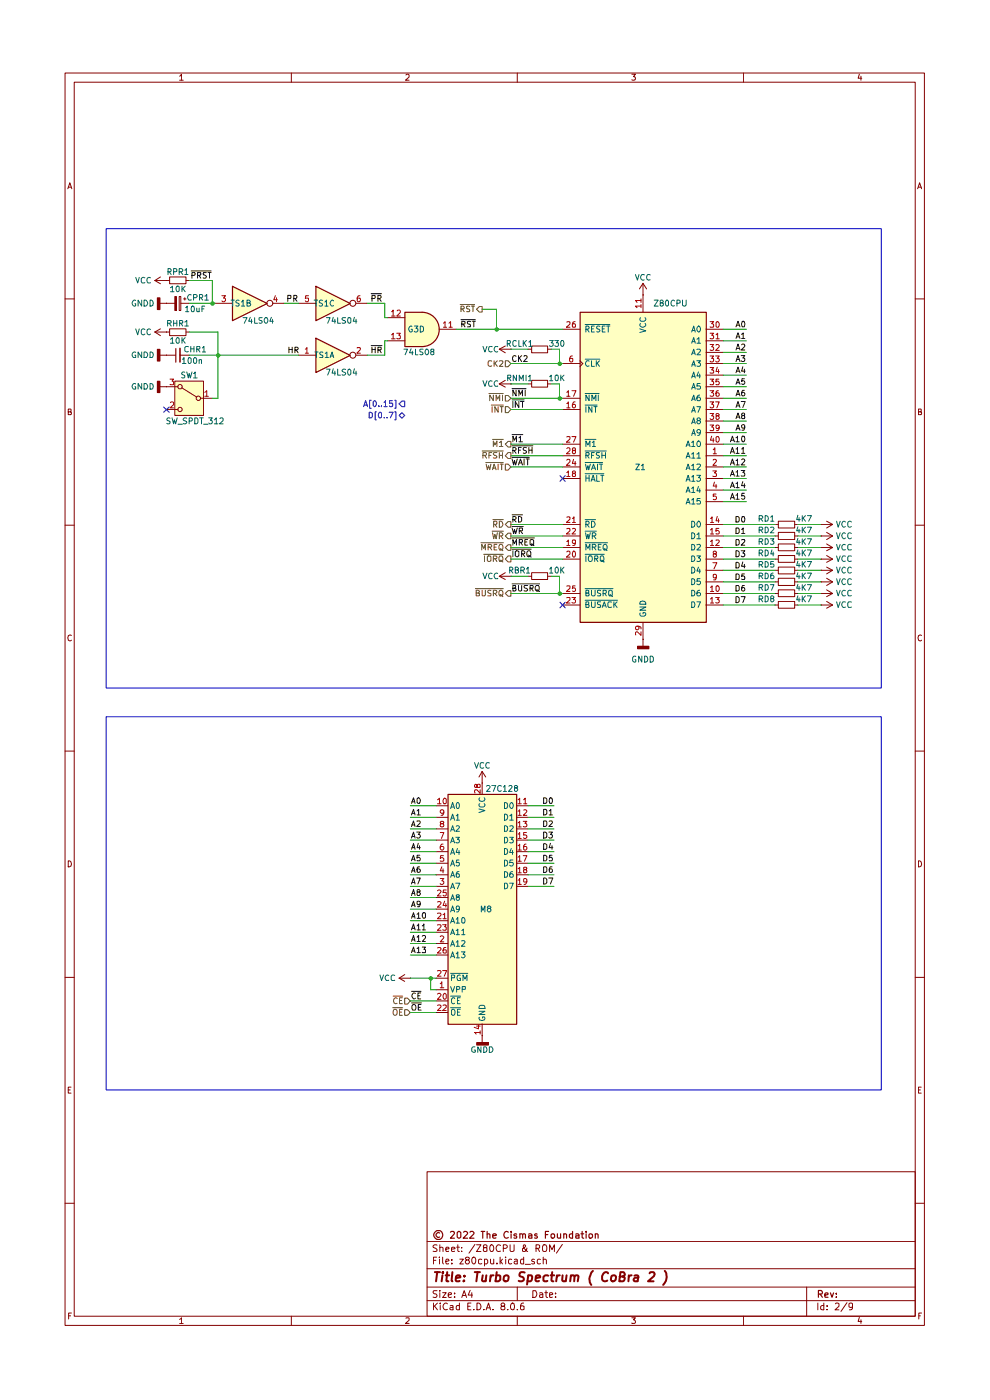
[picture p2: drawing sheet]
<svg xmlns="http://www.w3.org/2000/svg" width="210mm" height="297mm" viewBox="0 0 210 297" stroke-linecap="round" stroke-linejoin="round" font-family="sans-serif">
<g fill="none" stroke="#840000" stroke-width=".21">
<path d="M13.8 15.5h182.3v265.7h-182.3zM15.7 17.4h178.4v261.8h-178.4zM38.1 16.2l.4-.5v1.3M38.1 17h.8M61.8 15.5v1.9M86.1 15.9l.2-.2 .4 .1 .1 .5-.8 .7h.8M109.7 15.5v1.9M134 15.7h.8l-.4 .6h.3v.6h-.7M157.7 15.5v1.9M182.3 15.7l-.3 .9h.8M182.6 16.2v.8M14.5 39.7h.6"/>
<path d="M194.8 39.7h.6M14.4 40l.4-1.2 .4 1.2M194.6 40l.5-1.2 .4 1.2M13.8 63.4h1.9M194.1 63.4h2M14.5 87.4h.4l.2-.2-.1-.4h-.5v1.2h.6l.1-.5-.3-.1M194.8 87.4l.6-.2-.1-.4h-.5v1.2h.6l.1-.5-.1-.1h-.2M13.8 111.4h1.9M194.1 111.4h2M15.2 134.8l-.3-.1a.65 .65 0 0 0-.5 .6 .65 .65 0 0 0 .5 .7l.3-.2M195.5 134.8l-.3-.1a.65 .65 0 0 0-.5 .6 .65 .65 0 0 0 .5 .7l.3-.2M13.8 159.3h1.9"/>
<path d="M194.1 159.3h2M14.5 182.6a.64 .64 0 0 1 .7 .7 .64 .64 0 0 1-.7 .6zM194.8 182.6a.64 .64 0 0 1 .7 .7 .64 .64 0 0 1-.7 .6zM13.8 207.3h1.9M194.1 207.3h2M14.5 231.2h.4M15.1 230.6h-.6v1.3h.6M194.8 231.2h.4M195.4 230.6h-.6v1.3h.6M13.8 255.3h1.9M90.6 248.6h103.5v30.6h-103.5zM194.1 255.3h2"/>
<path d="M14.6 279.1h.4M15.2 278.6h-.6v1.2M38.1 279.9l.4-.3v1.2M61.8 279.2v2M86.1 279.7l.6-.1 .1 .5-.8 .7h.8M90.6 275.9h103.5M90.6 273h103.5M90.6 269.2h103.5M90.6 263.4h103.5M91.9 276.4v1.5M91.9 267.4h.6M92.2 277.1l.6 .8"/>
<path d="M92.6 266.7h-.7v1.4M92.7 273.8l-.8 .1v.4l.6 .2 .2 .4-.2 .3h-.6M92.7 264.2a.6 .6 0 0 0-.8 .1v.4l.8 .4-.2 .4-.6-.1M92.8 276.4l-.9 .9M93.2 266.7v.1M93.2 267.1v1M93.3 273.8v.1M93.3 264.7l.4-.1 .3 .1v.8M93.3 264.1v1.4M93.3 274.2v1M93.4 276.4v.2M93.4 276.9v1"/>
<path d="M93.9 274.2h.8l-.8 1h.8M93.9 266.7v1.2l.2 .2M94.6 267.6l.6-.1-.1-.4-.4 .1-.1 .7 .1 .2h.5M94.6 265l.6-.1-.1-.3h-.4l-.1 .1v.6l.1 .2 .5-.1M94.9 276.6l-.1-.1a.67 .67 0 0 0-.8 .7 .67 .67 0 0 0 .9 .6M95.1 274.7l.7-.1v-.3l-.5-.1-.2 .3 .1 .7h.6M95.5 277h.6v.9M95.8 265l.7-.1-.1-.2-.4-.1-.2 .1v.6l.2 .2 .4-.1M95.8 268v.1M95.8 267.2v.2M96.1 277.3l-.7 .2 .3 .4 .4-.1M96.4 275.1v.1"/>
<path d="M96.4 274.3v.2M96.9 264.6h.5M97.1 264.1v1.2l.3 .2M97.4 277l-.4-.1-.2 .3 .1 .6h.5M97.4 276.4v1.5M97.5 267.1h.8l-.8 1h.8M98 275.2l.5-1.4 .5 1.4M98 265.4v.1M98 264.7h.1M98.1 274.8h.7M99 267.3l-.3-.3 .1-.2h.7l.1 .2-.9 .5v.4l.3 .2h.3l.3-.2v-.4l-.3-.2M99.2 277.1h.5"/>
<path d="M99.7 273.7l-.4 1h.9M99.9 276.4h-.7v1.5h.7M100.1 274.2v1M100.2 266.8l.2-.1a.76 .76 0 0 1 .5 .7 .76 .76 0 0 1-.5 .7 1.01 1.01 0 0 1-.2-1.3zM100.5 277.8v.1M100.8 264l-1.3 1.9M101.1 264.1h.9l-.9 1.4h.9M101.2 276.4a.73 .73 0 0 1 .8 .8 .73 .73 0 0 1-.8 .7zM102.2 267.2l-.4-.1-.3 .2v.7l.3 .1h.4M102.6 277.8v.1M102.8 267.2l.4-.1 .3 .4v.4l-.3 .2h-.4M102.8 264.7h-.2v-.5h.6l.1 .4-.7 .1a.48 .48 0 0 0 0 .7 .48 .48 0 0 0 .7 0v-.6l-.3-.1"/>
<path d="M102.8 267.1v1.5M103.1 277.9l.5-1.5 .5 1.5M103.3 277.4h.7M104.1 267.1v.8a.37 .37 0 0 0 .3 .2 .37 .37 0 0 0 .3-.1M104.1 264.2l.1-.1a.75 .75 0 0 1 .6 .7 .75 .75 0 0 1-.6 .7l-.3-.5zM104.6 277.8v.1M104.7 267.1v1M105.4 268v.1M106.1 266.7v1.4M106.2 264.2a.68 .68 0 0 0-1 .5 .68 .68 0 0 0 .6 .8l.4-.1M106.2 267.5l.4 .6M106.5 277.1l-.2-.3 .2-.4h.3l.3 .4-.1 .1-.2 .2h-.4l-.1 .3v.2l.2 .3h.3l.3-.3v-.2l-.3-.3"/>
<path d="M106.6 267.1l-.5 .6M106.8 264.8l.6-.1 .2-.4-.3-.2h-.5v1.4M107.3 266.7v.1M107.3 267.1v1M107.7 277.8v.1M108.2 264.1v1.2l.3 .2 .5-.1v-.1v-1.2M108.5 276.5l.2-.1a.9 .9 0 0 1 .3 1.4l-.2 .1a.74 .74 0 0 1-.6-.6 .74 .74 0 0 1 .3-.8zM108.5 267.2l-.4-.1-.2 .4v.6h.6M109.1 267.2h.6v.9M109.7 277.8v.1M109.7 267.5l-.6 .1-.1 .2 .3 .3h.4M109.7 273v2.9"/>
<path d="M109.7 279.2v2M111.1 276.4l-.5 .2-.2 1 .3 .3 .5-.1v-.7l-.5-.1-.3 .3M111.1 267.2l-.4-.1-.3 .4 .1 .6h.6M111.1 266.7v1.4M111.4 268.2h1.1M111.8 264.7l-.3 .7h-.7v-.5l.7-.6-.3-.2-.2 .2a1.44 1.44 0 0 0 .8 1.1l.1 .1M113 273.8h.6a.81 .81 0 0 1 .3 1 .81 .81 0 0 1-.9 .4zM113.4 267.2a.35 .35 0 0 0-.4-.1 .35 .35 0 0 0-.2 .4l.6 .2v.4h-.6M113.7 264.8l.7-.1 .1-.5-.3-.1h-.5v1.4M114 264.8l.5 .7M114.5 274.3h.6v.9M114.6 267.2l-.4-.1-.2 .4v.6h.6"/>
<path d="M115.1 274.6l-.6 .1v.5h.6M115.2 267.3l.1-.1a.36 .36 0 0 1 .6 .2v.7M115.2 264.2l.5-.1a.89 .89 0 0 1 0 1.4l-.6-.2v-.7zM115.2 266.7v1.4M115.6 274.2h.6M115.8 273.8v1.2l.4 .2M116.6 274.7l.7-.1-.1-.3h-.6v.9h.6M116.6 265.5v-1.4l.5 1 .5-1v1.4M117.9 275.1v.1M117.9 274.3v.2M119.3 264l-1.3 1.9M134 279.6h.8l-.4 .4 .4 .2v.4l-.2 .2-.6-.1"/>
<path d="M157.7 279.2v2M171.1 273v6.2M173.5 276.4v1.5M174.7 277a.45 .45 0 0 0-.6 .2l.1 .6h.5M174.7 276.4v1.5M175.4 277.8v.1M175.4 277v.1M177.2 276.6l.2-.2 .5 .1 .1 .6-.9 .8h.9M179.7 276.3l-1.3 1.9M180.8 277.1l-.2 .3-.4-.1-.1-.7 .2-.2 .5 .2v.9l-.3 .4h-.3M182.3 279.5l-.3 .8h.8M182.6 280v.8"/>
<path d="M194.9 279.1h.3M195.5 278.6h-.6v1.2M38.1 280.8h.8"/>
</g>
<g fill="none" stroke="#840000" stroke-width=".25">
<path d="M93.3 261.6l-.5-.1-.3 .3v.4l.3 .3 .5-.1M95.5 261.4l.6-.2 .3 .3-.1 .3-.8 .9h.9M97 261.5l.3-.3 .4 .3v.9l-.3 .3-.4-.3zM98.3 261.4l.2-.2h.3l.4 .5-.9 1h.9M99.7 261.4l.2-.2h.4l.2 .5-.9 1h.9M102.1 261.2h.7M102.4 261.2v1.5M103.3 261.8l.5-.1 .1 .2v.8M103.3 261.2v1.5M104.5 262.2l.8-.1-.1-.3-.4-.1-.3 .2 .1 .7h.6M107.8 261.4a.68 .68 0 0 0-1 .4 .68 .68 0 0 0 .7 .9l.3-.2M108.4 261.2v.2"/>
<path d="M108.4 261.7v1M109.6 261.8l-.3-.1-.3 .2 .1 .3 .5 .1v.3h-.6M110.3 261.8l.4-.1 .2 .2v.8M110.3 261.7v1M110.9 261.9l.1-.2 .5 .2v.8M112.1 261.8l.5-.1 .2 .2v.8M112.8 262.1l-.7 .1v.4h.7M113.9 261.8l-.3-.1-.2 .3 .1 .2h.3l.2 .3-.2 .2-.4-.1M115.7 261.9h.5M116.4 261.2h-.7v1.5M117 261.8h.6v.6l-.2 .3h-.3l-.2-.3zM118.2 261.7v.8l.3 .2 .4-.2"/>
<path d="M118.9 261.7v1M119.6 261.8l.4-.1 .2 .2v.8M119.6 261.7v1M121.5 261.8h-.6l-.1 .6a.45 .45 0 0 0 .7 .2M121.5 261.2v1.5M122.1 261.8l.5-.1 .2 .2v.8M122.8 262.1l-.7 .1v.4h.7M123.2 261.7h.6M123.5 261.2v1.3l.3 .2M124.3 261.2v.2M124.3 261.7v1M125 261.8h.6l.1 .6a.45 .45 0 0 1-.7 .2z"/>
<path d="M126.3 261.8l.4-.1 .2 .2v.8M126.3 261.7v1M173.6 274.5l.8-.1a.45 .45 0 0 0-.2-.6h-.6v1.4M173.9 274.5l.6 .7M175 274.8l.6-.2v-.2l-.4-.1-.2 .2v.7h.6M176.1 274.3l.4 .9 .3-.9M177.4 275.1v.1M177.4 274.4v.1"/>
<circle cx="93" cy="262" r=".95"/>
</g>
<g fill="none" stroke="#840000" stroke-width=".42">
<path d="M92.2 269.9h1.1M92.7 269.9l-.2 1.9M93.8 270.5l-.1 1.3M93.9 269.9v.2M94.5 270.5h.8M94.9 269.9l-.2 1.8 .4 .1M96 269.9l-.2 1.7 .2 .2M96.7 271.1l1-.1-.1-.4a.6 .6 0 0 0-.9 .2v.9h.8M98.4 271.6l.1 .1-.2 .1 .1-.2-.1 .2M98.5 270.6v.2M100.7 269.9h1.1M101.3 269.9l-.3 1.9"/>
<path d="M102.4 270.5l-.2 1.1a.49 .49 0 0 0 .9 0M103.2 270.5l-.2 1.3M104.1 270.5l-.2 1.3M104.7 270.5l-.4 .1-.2 .3M105.3 270.6l.6-.1 .2 .2v.8a.72 .72 0 0 1-1 .2M105.4 269.9l-.3 1.9M107 270.7l.3-.2 .4 .1 .2 .3-.1 .6a.55 .55 0 0 1-.5 .3 .55 .55 0 0 1-.5-.3zM111.3 270a.73 .73 0 0 0-1.1 .3v.3l.8 .4 .1 .5a.79 .79 0 0 1-1.1 .2M112.1 270.6h.7v.9l-.3 .3-.6-.1M112.1 270.5l-.3 2M113.7 271.1l.9-.1-.1-.4a.6 .6 0 0 0-.8 .2v.9h.6M116.3 270.6a.72 .72 0 0 0-1 .3v.7l.2 .2 .6-.1"/>
<path d="M116.8 270.5h.8M117.1 269.9l-.1 1.7 .4 .2M118.1 270.5l-.1 1.3M118.7 270.5l-.4 .1-.2 .3M119.3 270.5v1.2l.5 .1 .2-.2M120.2 270.5l-.2 1.3M121.1 270.7l.3-.2 .4 .1v1.2M121.1 270.5l-.2 1.3M121.9 270.8a.47 .47 0 0 1 .4-.3 .47 .47 0 0 1 .4 .3l-.1 1M125.8 269.6a2.2 2.2 0 0 0-.4 3M129 270.1a.52 .52 0 0 0-.8-.1 1.21 1.21 0 0 0-.2 1.7l.4 .1 .4-.2M129.7 270.7l.6-.2 .4 .4-.1 .6-.4 .3-.5-.1-.1-.2z"/>
<path d="M131.4 270.8l.9-.1 .2-.2-.1-.5-.8-.1-.2 1.9h.7l.3-.2 .1-.5-.4-.3M133.4 270.5l-.1 1.3M134 270.5l-.6 .4M134.6 270.6h.7v1.2M135.4 271l-.7 .1-.3 .3 .3 .4 .6-.1M137.8 270.1l.2-.2h.6l.3 .4-.2 .4-1.2 1.1h1.1M141 269.6l.1 .1a2.26 2.26 0 0 1-.4 2.9"/>
</g>
<g fill="#ffffc2">
<path d="M95 168.5h14.6v48.8h-14.6z"/>
<path d="M123 66.2h26.8v65.8h-26.8z"/>
<path d="M37.1 80.9h6.1v7.2h-6.1z"/>
<path d="M67 60.7l7.2 3.6-7.2 3.7z"/>
<path d="M67 71.7l7.2 3.7-7.2 3.6z"/>
<path d="M49.3 60.7l7.3 3.6-7.3 3.7z"/>
<path d="M89.5 66.2a3.6 3.6 0 0 1 3.6 3.6 3.6 3.6 0 0 1-3.6 3.7z"/>
<path d="M85.8 66.2h3.7v7.3h-3.7z"/>
</g>
<g fill="none" stroke="#0f0f0f" stroke-width=".21">
<path d="M109.5 75.6l-.3-.2a.65 .65 0 0 0-.5 .7 .65 .65 0 0 0 .5 .6l.3-.2M110 75.4v1.3M110.1 75.9l.6 .8M110.7 75.4l-.7 .7M111.2 75.6l.4-.2 .2 .4-.7 .9h.7M108.6 84.8h2.6M108.6 82.5h3M108.8 85.2v1.2M109.5 82.8v1.2l-.7-1.2v1.2M110.1 85.2v1.2l-.8-1.2v1.2M110.1 84v-1.2l.3 .8 .4-.8v1.2M110.4 85.2h.8"/>
<path d="M110.8 85.2v1.2M111.4 82.8v1.2M108.6 112l.4 1.2 .1-.9 .3 .9 .3-1.2M108.6 116.5h4.1M108.6 114.1h4.8M108.6 111.7h2.4M108.6 109.2h2.2M108.8 115.7v-1.2l.3 .8 .5-.8v1.2M108.8 110.2h.4l.3-.2-.1-.4h-.6v1.1M108.8 116.8v1.3M109 110.2l.5 .5M109.3 117l.3-.2 .5 .2v.9l-.3 .2-.5-.2z"/>
<path d="M110 109.6l.7 .2v.7l-.3 .2h-.4zM110.1 115.1l.7-.1v-.4l-.7-.1v1.2M110.1 112.6h.6l.1-.5-.7-.1v1.2M110.4 115.1l.4 .6M110.4 112.6l.4 .6M110.7 117.5l.5-.1 .1-.3-.2-.3h-.4v1.3M110.9 117.5l.4 .6M111.3 115h.5M111.8 117l.3-.2 .4 .2 .1 .7-.3 .4-.5-.2zM111.9 114.5h-.6v1.2h.6M112 117.8l.7 .4M112.4 114.6l.2-.1h.4l.2 .1v.9l-.3 .2-.5-.2z"/>
<path d="M112.7 115.4l.6 .3M154.9 105.9l.5-1.3 .4 1.3M155.1 105.6h.6M156.1 112h.5l.2 .3v.6l-.3 .3h-.4zM156.1 109.6h.4l.3 .2v.7l-.2 .2h-.5zM156.1 119.3l.5 .1 .2 .2v.6l-.2 .3h-.5zM156.1 116.8l.5 .1 .2 .3v.6l-.3 .3h-.4zM156.1 114.5h.5l.2 .2v.7l-.3 .3h-.4zM156.1 105.1l.4-.5v1.3M156.1 105.9h.7M157.2 116.8h.8l-.4 .5 .3 .1v.6l-.5 .1-.2-.2M157.3 112.3l.3-.3v1.2"/>
<path d="M157.3 114.6l.6-.1 .1 .3-.8 .9h.8M157.3 113.2h.7M157.4 109.6h.3a.86 .86 0 0 1 .1 1.1h-.4zM157.6 119.2l-.3 .9h.8M157.9 104.6h-.5l-.1 .6h.6v.6l-.4 .1-.2-.2M157.9 119.7v.8M108.6 123.9h5.9M108.8 124.8l.5-.1v-.5h-.5v1.2l.6-.1 .1-.3-.4-.2M110 124.2v.9a.42 .42 0 0 0 .7 .2v-1.1M111.9 124.2h-.6l-.1 .2 .2 .4h.3l.2 .2-.1 .3h-.6M112.4 124.8h.6v-.6h-.6v1.2M112.7 124.8l.4 .6"/>
<path d="M113.6 124.4l.2-.2h.4a.86 .86 0 0 1-.1 1.2l-.5-.2zM113.8 125.1h.2l.5 .4M156.1 126.6h.4l.3 .3v.6l-.3 .3h-.4zM156.1 121.7h.4l.3 .3v.7l-.2 .2h-.5zM156.1 124.2h.5l.2 .3v.6l-.3 .3h-.4zM157.2 126.6h.9l-.5 1.2M157.9 121.7h-.5l-.1 .6 .2-.1 .4 .1v.6l-.6-.1M157.9 124.2l-.4 .1-.2 .8a.35 .35 0 0 0 .3 .3 .35 .35 0 0 0 .4-.3l-.1-.4-.2-.1-.4 .3M115.3 174.2h.5l.2 .2v.6l-.3 .3h-.4zM115.3 176.5h.4l.3 .4v.6l-.3 .3h-.4zM115.3 169.2h.4l.3 .3v.7l-.2 .2h-.5zM115.3 179h.4l.3 .2v.7l-.2 .3h-.5z"/>
<path d="M115.3 171.7h.5l.2 .3v.6l-.3 .3h-.4zM116.4 176.5h.8l-.4 .5h.3v.7l-.5 .1-.2-.2M116.5 174.2h.6l.1 .3-.8 .8h.8M116.5 172l.3-.3v1.2M116.5 172.9h.7M116.6 169.3l.3-.1a.86 .86 0 0 1 .1 1.2l-.4-.1zM116.8 178.9l-.3 .9h.8M117.1 179.4v.8M115.3 186.3h.4l.3 .3v.6l-.3 .3h-.4zM115.3 183.9h.5l.2 .2v.7l-.3 .3h-.4zM115.3 181.4h.4l.3 .3v.7l-.2 .2h-.5zM116.4 186.3h.9l-.5 1.2"/>
<path d="M117.1 183.9l-.4 .1-.2 .8a.35 .35 0 0 0 .3 .3 .35 .35 0 0 0 .4-.3v-.2a.35 .35 0 0 0-.4-.3 .35 .35 0 0 0-.3 .3M117.1 181.4h-.5l-.1 .6 .2-.1h.4v.7l-.6-.1"/>
</g>
<g fill="none" stroke="#840000" stroke-width=".21">
<path d="M112 81.4h.8M112.8 80.7h3.4v1.4h-3.4zM116.2 81.4h.7M164.4 113.7h.7M164.4 111.2h.7M164.4 116.2h.7M164.4 118.6h.7M165.1 112.9h3.5v1.6h-3.5zM165.1 110.6h3.5v1.4h-3.5zM165.1 115.4h3.5v1.4h-3.5zM165.1 117.9h3.5v1.4h-3.5zM168.6 113.7h.6"/>
<path d="M168.6 111.2h.6M168.6 116.2h.6M168.6 118.6h.6M112 122.3h.8M112.8 121.5h3.4v1.4h-3.4zM116.2 122.3h.7M164.4 123.4h.7M164.4 121h.7M164.4 125.9h.7M165.1 122.7h3.5v1.5h-3.5zM165.1 120.3h3.5v1.4h-3.5zM165.1 125.1h3.5v1.5h-3.5z"/>
<path d="M168.6 123.4h.6M168.6 121h.6M168.6 125.9h.6"/>
</g>
<path d="M107.8 110.7h.6v1.1h-.6l-.6-.6z" fill="#fff"/>
<path d="M104.6 110.2h2.2M104.7 111.2h.7v-.5l-.2-.1h-.5v1.2M105 111.2l.4 .6M105.9 110.6a.65 .65 0 0 1 .8 .6 .65 .65 0 0 1-.8 .6zM107.8 110.7h.6v1.1h-.6l-.6-.6z" fill="none" stroke="#725600" stroke-width=".21"/>
<path d="M107.2 125.9l.6-.6h.6v1.2h-.6z" fill="#fff"/>
<g fill="none" stroke="#725600" stroke-width=".21">
<path d="M100.8 124.9h6M101 125.8l.6-.1v-.4l-.6-.1v1.2h.6l.1-.5-.3-.1M102.3 125.2l.1 1.2h.4l.2-.2v-1M104.1 125.3l-.4-.1-.2 .3v.2l.6 .3v.3l-.6 .1M104.6 125.9h.6l.2-.3-.1-.3-.7-.1v1.2M105 125.9l.4 .5M106.1 126.2l.6 .4M107.8 125.3h.6v1.2h-.6l-.6-.6z"/>
<circle cx="106.3" cy="125.9" r=".58"/>
</g>
<path d="M107.8 117.9h.6v1.3h-.6l-.6-.6z" fill="#fff"/>
<path d="M102.6 117.6h4.2M102.8 117.9v1.2M103.4 118.1l.1-.2h.5l.1 .2v.9l-.2 .1-.5-.1zM104.6 118.5h.6l.2-.4-.2-.2h-.6v1.2M105 118.5l.4 .6M106 117.9h.5l.2 .8a.46 .46 0 0 1-.6 .4 .86 .86 0 0 1-.1-1.2zM106.1 118.9h.2l.4 .3M107.8 117.9h.6v1.3h-.6l-.6-.6z" fill="none" stroke="#725600" stroke-width=".21"/>
<path d="M107.2 98.5h.6l.6 .6-.6 .6h-.6z" fill="#fff"/>
<path d="M103 98.1h3.8M103.1 98.5l.3 1.1 .2-.8 .3 .8 .2-1.1M104.5 99.6l.3-1.1 .4 1.1M104.6 99.3h.6M105.7 98.5v1.1M106.1 98.5h.7M106.4 98.5v1.1M107.2 98.5h.6l.6 .6-.6 .6h-.6z" fill="none" stroke="#725600" stroke-width=".21"/>
<path d="M107.8 115.6h.6v1.2h-.6l-.6-.6z" fill="#fff"/>
<g fill="none" stroke="#725600" stroke-width=".21">
<path d="M102 115.1h4.8M102.2 116.7v-1.2l.4 .8 .4-.8v1.2M103.5 116.1h.6l.2-.2-.1-.3-.7-.1v1.2M103.9 116.1l.4 .6M104.8 116.1h.4M105.4 115.5h-.6v1.2h.6M106.1 116.4l.6 .4M107.8 115.6h.6v1.2h-.6l-.6-.6z"/>
<circle cx="106.3" cy="116.1" r=".58"/>
</g>
<path d="M107.2 113.7l.6-.6h.6v1.2h-.6z" fill="#fff"/>
<path d="M104.4 112.7h2.4M104.5 113l.2 1.3 .3-.9 .2 .9 .3-1.3M105.9 113.7h.5l.3-.4-.3-.3h-.5v1.3M106.3 113.7l.4 .6M107.8 113.1h.6v1.2h-.6l-.6-.6z" fill="none" stroke="#725600" stroke-width=".21"/>
<path d="M105.9 122.3l1.3 .6M105.9 122.3h2.5M107.2 121.5l-1.3 .8M108.4 122.3h.1" fill="none" stroke="#840000" stroke-width=".21"/>
<g fill="none" stroke="#0f0f0f" stroke-width=".21">
<path d="M108.6 97.4l.4 1.2 .1-.9 .3 .9 .3-1.2M108.6 92.2h2.3M108.6 97h3.7M108.6 94.6h4.4M108.8 93.7v-1.2l.3 .9 .5-.9v1.2M108.8 95.6l.6-.1 .1-.3-.3-.3h-.4v1.3M109 95.6l.5 .6M110 98.6l.4-1.2 .4 1.2M110 95.5h.4M110.1 92.9l.3-.4v1.2M110.1 93.7h.7M110.1 98.2h.6"/>
<path d="M110.6 94.9h-.6v1.3M111.2 97.4v1.2M111.6 97.4h.7M111.7 95l-.5-.1-.2 .2v.3l.7 .4-.3 .4-.4-.1M111.9 97.4v1.2M112.2 95.5h.7M112.2 94.9v1.3M112.9 94.9v1.3"/>
</g>
<path d="M107.8 93.6h.6v1.2h-.6l-.6-.6z" fill="#fff"/>
<path d="M104.5 93.2h2.3M104.6 94.7v-1.1l.4 .8 .4-.8v1.1M105.9 93.9l.4-.3v1.1M105.9 94.7h.8M107.8 93.6h.6v1.2h-.6l-.6-.6z" fill="none" stroke="#725600" stroke-width=".21"/>
<path d="M107.8 96h.6v1.3h-.6l-.6-.6z" fill="#fff"/>
<path d="M102.3 95.7h4.5M102.4 96.6h.6l.2-.4-.2-.2h-.6v1.2M102.8 96.6l.4 .6M103.7 96.6h.4M104.3 96h-.6v1.2M105.4 96h-.6l-.2 .2 .3 .4h.3l.2 .3-.1 .2h-.7M105.9 96.6h.7M105.9 96v1.2M106.6 96v1.2M107.8 96h.6v1.3h-.6l-.6-.6z" fill="none" stroke="#725600" stroke-width=".21"/>
<path d="M105.9 81.4l1.3 .7M105.9 81.4h2.5M107.2 80.7l-1.3 .7M108.4 81.4h.1" fill="none" stroke="#840000" stroke-width=".21"/>
<g fill="none" stroke="#0f0f0f" stroke-width=".21">
<path d="M87.3 170.4l.4-1.2 .4 1.2M87.3 172.9l.4-1.2 .4 1.2M87.3 175.3l.4-1.1 .4 1.1M87.3 177.8l.4-1.3 .4 1.3M87.4 170.1h.6M87.4 172.5h.6M87.4 175h.6M87.4 177.5h.6M87.4 179.8h.6M88.4 176.5h.8l-.5 .5 .4 .1 .1 .4-.3 .3h-.3l-.2-.2M88.5 172l.3-.3v1.2M88.5 174.2h.5l.2 .3-.8 .8h.8"/>
<path d="M88.5 172.9h.7M88.6 169.3l.2-.1a.84 .84 0 0 1 .2 1.2h-.4l-.1-.1zM88.7 178.9l-.2 .9h.7M89 179.4v.8M87.3 199.7l.4-1.2 .4 1.2M87.3 197.3l.4-1.3 .4 1.3M87.3 187.5l.4-1.2 .4 1.2M87.3 194.8l.4-1.2 .4 1.2M87.3 190l.4-1.3 .4 1.3M87.3 185.1l.4-1.2 .4 1.2M87.3 192.4l.4-1.2 .4 1.2M87.3 180.2l.4-1.2 .4 1.2"/>
<path d="M87.4 199.4h.6M87.4 196.9h.6M87.4 187.2h.6M87.4 194.5h.6M87.4 189.6h.6M87.4 184.7h.6M87.4 192h.6M88.4 186.3h.8l-.6 1.2M88.5 198.8l.3-.3v1.2M88.5 196.4l.3-.4v1.3M88.5 194l.3-.4v1.2M88.5 199.7h.7"/>
<path d="M88.5 197.3h.7M88.5 194.8h.7M88.6 189.2l-.1-.1 .1-.4h.3l.3 .3-.2 .2h-.4l-.1 .2v.4l.1 .2h.3l.3-.3v-.2l-.3-.3M89 183.9h-.4l-.1 .2v.9a.42 .42 0 0 0 .5 0 .42 .42 0 0 0 .1-.6l-.5-.1-.1 .3M89.2 191.7l-.3 .2h-.3l-.1-.1v-.5l.4-.1 .3 .2-.2 .9-.4 .1M89.6 198.6l.1-.1h.4l.2 .1v.4l-.7 .7h.7M89.6 196.4l.3-.4v1.3M89.6 197.3h.7M89.7 193.6h.4l.2 .2v.8l-.4 .2a.84 .84 0 0 1-.2-1.2zM87.3 202.1l.4-1.2 .4 1.2M87.3 212.8h2.1M87.4 201.8h.6"/>
<path d="M87.5 213.3l.2-.2 .4 .2 .1 .6-.1 .4h-.6l-.1-.4zM88.5 201.2l.3-.3v1.2M88.5 202.1h.7M88.7 213.7h.5M89.3 213.1h-.6v1.2h.6M89.6 200.9h.7l-.4 .5 .4 .1v.5h-.7"/>
</g>
<path d="M85.8 214.2h.6l.6 .6-.6 .6h-.6z" fill="#fff"/>
<path d="M83.3 213.8h2.1M83.5 214.3l.2-.2 .5 .2v.7l-.3 .4-.4-.2zM84.7 214.7h.5M85.3 214.1h-.6v1.3h.6M85.8 214.2h.6l.6 .6-.6 .6h-.6z" fill="none" stroke="#725600" stroke-width=".21"/>
<path d="M85.8 211.7h.6l.6 .6-.6 .7h-.6z" fill="#fff"/>
<path d="M83.4 211.3h2M84.2 211.8v-.1a.61 .61 0 0 0-.7 .3 .61 .61 0 0 0 .1 .8l.3 .1 .3-.1M84.7 212.3h.5M85.3 211.7h-.6v1.2h.6M85.8 211.7h.6l.6 .6-.6 .7h-.6z" fill="none" stroke="#725600" stroke-width=".21"/>
<path d="M87.3 182.6l.4-1.2 .4 1.2M87.4 182.3h.6M89.1 181.4h-.6v.6l.4-.1 .3 .2-.2 .5-.5-.1M87.3 210.3h2M88.1 210.7l-.2-.1a.65 .65 0 0 0-.5 .7 .65 .65 0 0 0 .5 .6l.2-.2M88.6 211.2h.5M89.2 210.6h-.6v1.3h.6" fill="none" stroke="#0f0f0f" stroke-width=".21"/>
<g fill="none" stroke="#840000" stroke-width=".21">
<path d="M92.5 170.9h2.5M92.5 173.4h2.5M92.5 175.8h2.5M92.5 178.2h2.5M102.3 166.1h.1M102.3 163.7v4.8M102.3 163.7l-.7 1.1M102.3 163.7l.7 1.1M109.6 170.9h2.4M109.6 173.4h2.4M109.6 175.8h2.4M109.6 178.2h2.4"/>
<path d="M92.5 180.7h2.5M92.5 183.1h2.5M92.5 185.6h2.5M92.5 188h2.5M92.5 195.3h2.5M92.5 197.8h2.5M92.5 192.9h2.5M92.5 190.4h2.5M109.6 180.7h2.4M109.6 183.1h2.4M109.6 185.6h2.4M109.6 188h2.4"/>
<path d="M84.7 207.5l1.1 .7M84.7 207.5h2.3M85.8 206.8l-1.1 .7M87 207.5h.1M92.5 207.5h2.5M92.5 210h2.5M92.5 200.1h2.5M92.5 212.3h2.5M92.5 214.8h2.5M92.5 202.6h2.5M102.3 217.3v2.4"/>
</g>
<path d="M95 168.5h14.6v48.8h-14.6zM101.1 221.2h2.5v.5h-2.5z" fill="none" stroke="#840000" stroke-width=".25"/>
<g fill="none" stroke="#006464" stroke-width=".21">
<path d="M95.6 171.5l.4-1.2 .4 1.2M95.6 178.8l.4-1.2 .4 1.2M95.6 176.4l.4-1.2 .4 1.2M95.6 174l.4-1.3 .4 1.3M95.8 171.2h.5M95.8 178.5h.5M95.8 176h.5M95.8 173.6h.5M96.7 177.6h.7l-.4 .5h.4v.6h-.7M96.8 175.3l.4-.1 .2 .3-.7 .9h.7M96.8 173.1l.3-.4v1.3M96.8 174h.6"/>
<path d="M97 170.3a.68 .68 0 0 1 .5 .6 .68 .68 0 0 1-.5 .6l-.2-.5 .1-.6zM97 180l-.2 .8h.7M101.6 171.6l1.3 .4-1.3 .4M101.8 170.5l-.2 .4 .3 .3 .8-.1 .2-.2-.2-.4M101.8 169.2l-.2 .3a.65 .65 0 0 0 .6 .5 .65 .65 0 0 0 .7-.5l-.2-.3M107 170.3a.64 .64 0 0 1 .7 .6 .64 .64 0 0 1-.7 .6zM107 172.7a.64 .64 0 0 1 .7 .7 .64 .64 0 0 1-.7 .6zM107 175.2a.66 .66 0 0 1 .7 .4 .66 .66 0 0 1-.3 .8h-.4zM107 177.6h.4a.66 .66 0 0 1 .3 .8 .66 .66 0 0 1-.7 .4zM107 180a.64 .64 0 0 1 .7 .6 .64 .64 0 0 1-.7 .7zM108.1 173.1l.4-.4v1.3M108.1 175.3l.5-.1 .3 .2-.8 1h.8"/>
<path d="M108.1 177.6h.8l-.4 .5 .4 .2-.1 .4h-.7M108.1 174h.8M108.5 170.3a.68 .68 0 0 1 .4 .6 .68 .68 0 0 1-.4 .6 .75 .75 0 0 1 0-1.2zM108.5 180l-.4 .8h.8M95.6 195.8l.4-1.2 .4 1.2M95.6 198.3l.4-1.2 .4 1.2M95.6 193.5l.4-1.3 .4 1.3M95.6 191l.4-1.2 .4 1.2M95.6 188.5l.4-1.1 .4 1.1M95.6 186.1l.4-1.2 .4 1.2M95.6 183.7l.4-1.2 .4 1.2M95.6 181.3l.4-1.3 .4 1.3"/>
<path d="M95.8 195.5h.5M95.8 197.9h.5M95.8 193.1h.5M95.8 190.7h.5M95.8 188.2h.5M95.8 185.8h.5M95.8 183.3h.5M95.8 180.9h.5M96.7 187.4h.8l-.5 1.1M96.8 199.9l.3-.3v1.1M96.8 195l.3-.4v1.2M96.8 197.4l.3-.3v1.2"/>
<path d="M96.8 195.8h.6M96.8 198.3h.6M97 190.3l-.2-.2 .1-.3h.5v.4l-.5 .1-.1 .5a.35 .35 0 0 0 .3 .2 .35 .35 0 0 0 .3-.2v-.5h-.2M97.4 184.9l-.5 .1-.1 .4 .1 .7h.5v-.7l-.4-.1-.2 .3M97.4 182.5h-.5l-.1 .5h.6v.6l-.5 .1-.1-.1M97.4 180.4v.9M97.4 192.7v.3h-.5a.43 .43 0 0 1-.1-.6 .43 .43 0 0 1 .6-.1v.1a.85 .85 0 0 1-.3 1.1h-.2M98 199.6h.5l.1 .3-.7 .8h.7M98 197.4l.3-.3v1.2M98 198.3h.6M98 194.7h.1a.6 .6 0 0 1 .6 .5 .6 .6 0 0 1-.2 .6h-.4l-.1-.1zM107 182.5a.64 .64 0 0 1 .7 .6 .64 .64 0 0 1-.7 .6z"/>
<path d="M107 184.9a.66 .66 0 0 1 .7 .4 .66 .66 0 0 1-.3 .8h-.4zM107 187.4h.4a.66 .66 0 0 1 .3 .7 .66 .66 0 0 1-.7 .4zM108.1 187.4h.8l-.5 1.1M108.7 184.9a.55 .55 0 0 0-.6 .5v.5l.2 .2h.4l.2-.2v-.3l-.3-.3h-.2l-.3 .3M108.7 180.4v.9M108.8 182.5h-.6l-.1 .5h.6l.2 .1v.4l-.3 .2-.5-.1M95.6 209.3l.4 1.2 .4-1.2M95.6 200.7l.4-1.1 .4 1.1M95.6 203.2l.4-1.3 .4 1.3M95.6 211.3h2.1M95.6 213.8h2.1M95.6 206.5h3.6"/>
<path d="M95.8 214.3l.5-.2a.86 .86 0 0 1 0 1.3l-.5-.2zM95.8 207.4h.5l.1-.5-.6-.1v1.2M95.8 200.4h.5M95.8 202.9h.5M96.4 211.8v-.1a.42 .42 0 0 0-.6 .3v.8l.3 .1 .3-.1M96.8 202.4l.3-.5v1.3M96.8 200.7h.6M96.8 203.2h.6M96.9 209.9h.5l.1-.4-.1-.2h-.5v1.2M97 212.3h.4M97 214.7h.4M97.6 211.7h-.6v1.2h.6"/>
<path d="M97.6 214.1h-.6v1.3h.6M97.6 206.9l-.1-.1a.66 .66 0 0 0-.6 .5 .66 .66 0 0 0 .3 .7l.5-.1v-.4h-.3M97.9 201.9h.7l-.4 .5 .3 .1 .1 .4-.2 .3h-.4l-.1-.2M98 209.9h.6l.1-.5-.7-.1v1.2M98.2 208v-1.2l.4 .9 .5-.9v1.2M101.6 214.5h1.3l-1.3 .7h1.3M101.7 215.8l-.1 .1a.64 .64 0 0 0 .6 .6 .64 .64 0 0 0 .7-.5l-.2-.3h-.3v.3M101.7 213.4l.2-.1h.6a.52 .52 0 0 1 .4 .6h-1.3z"/>
</g>
<g fill="none" stroke="#a90000" stroke-width=".21">
<path d="M92.8 169.7l.4-.4v1.2M92.8 170.5h.8M93.4 176.6h.7l-.5 1.3M93.6 174.7l-.2-.2 .2-.3h.4l.1 .2-.2 .3-.4 .1-.1 .4 .2 .2 .5-.1v-.1l-.2-.5M94 179.1l-.4 .1-.2 .9 .2 .2h.3l.2-.2v-.4l-.1-.1h-.4l-.2 .1M94.1 169.4l.3-.1 .3 .3v.7l-.2 .2h-.4l-.1-.4zM94.1 172.3l-.2 .2h-.3l-.2-.2 .1-.4h.6a.98 .98 0 0 1-.2 1.1h-.3M101.2 166.6l.2-.2 .5 .1-.1 .5h-.5l-.1-.1v-.4h-.4v.5h.3l.1-.1M101.9 167.6v.7l-.7-.7h-.4v.6M109.9 169.7l.3-.4v1.2M109.9 172.1l.3-.3v1.2M109.9 174.6l.3-.4v1.2"/>
<path d="M109.9 177l.3-.4v1.3M109.9 179.4l.3-.3v1.2M109.9 170.5h.7M109.9 173h.7M109.9 175.4h.7M109.9 177.9h.7M111 174.2h.8l-.5 .5 .5 .2-.1 .4h-.7M111.1 169.7l.3-.4v1.2M111.1 171.9l.4-.1 .3 .3-.8 .9h.8M111.1 170.5h.7M111.6 179.1l-.4 .1-.1 .2v.8l.4 .1 .3-.2v-.4l-.2-.1h-.4l-.1 .1M111.7 176.6h-.6v.6h.6l.1 .4-.3 .3-.4-.2"/>
<path d="M92.8 193.8l.6-.1 .2 .3-.8 .9h.8M92.8 196.3l.6-.1 .2 .1-.1 .4-.7 .7h.8M92.8 191.3h.5l.3 .2-.8 .9h.8M92.8 189l.5-.2 .3 .3-.8 1h.8M93.4 198.7l.2-.2h.3l.2 .3-.7 1h.7M93.4 186.3h.7l-.4 .6h.4v.5l-.2 .2h-.3l-.2-.2M93.7 183.9l-.3 .8h.7M93.9 196.2h.8l-.4 .4 .4 .1v.6h-.8M94 194.1l.3-.4v1.2M94 194.9h.7M94 184.3v.9M94.1 181.5h-.6l-.1 .6 .2-.2h.3l.2 .3v.3l-.1 .2-.6-.1"/>
<path d="M94.3 191.2l-.3 .9h.7M94.6 191.7v.7M94.7 188.8h-.6l-.1 .6 .6-.1 .1 .6-.2 .2h-.4l-.1-.2M109.9 181.9l.3-.4v1.2M109.9 184.3l.3-.3v1.2M109.9 186.8l.3-.5v1.3M109.9 180.3h.7M109.9 182.7h.7M109.9 185.2h.7M109.9 187.6h.7M111 181.5h.8l-.6 1.2M111.2 184.5l-.1-.4 .5-.1 .2 .2-.3 .3-.4 .1v.5l.1 .1 .5-.1 .1-.2-.3-.4"/>
<path d="M111.8 186.9l-.2 .2h-.4l-.1-.6 .4-.2 .3 .3-.2 .8-.4 .2M92.8 210.9l.5-.2 .3 .3-.8 1h.8M92.8 213.3l.5-.1 .3 .2-.8 1h.8M92.8 201.1l.5-.1 .3 .2-.8 1h.8M92.8 206l.6-.1 .2 .2-.1 .3-.7 .7h.8M93.4 208.7l.3-.4v1.2M93.4 209.5h.7M93.9 205.9h.8l-.5 1.2M94 213.3h.7v.4l-.8 .7h.8M94.1 210.8l.3-.1 .3 .3v.7l-.3 .3a.71 .71 0 0 1-.3-1.2zM94.6 201l-.5 .1a.94 .94 0 0 0 0 1.1l.6-.1v-.5l-.6-.1-.1 .2M101.1 217.7h.8"/>
<path d="M101.5 217.5v.8l-.9-.4M101.9 219h-1.2l.3 .4M101.9 218.7v.7"/>
</g>
<path d="M101.1 221.2h2.5v.5h-2.5z" fill="#840000"/>
<path d="M102.3 219.7h.1M102.3 219.7v1.4" fill="none" stroke="#840000" stroke-width=".21"/>
<g fill="none" stroke="#0f0f0f" stroke-width=".21">
<path d="M40.6 57.5h4.2M40.7 58.4l.6-.1v-.5h-.6v1.2M41.9 58.4l.7-.1v-.4l-.7-.1v1.2M42.2 58.4l.4 .6M43.8 57.8h-.6v.5l.5 .2 .1 .3-.3 .2-.4-.1M44.1 57.8h.7M44.4 57.8v1.2M61 63.3h.5l.2-.1v-.5h-.7v1.2M61.3 73.7v1.1M61.3 74.2h.7M62 73.7v1.1M62.3 63.3l.6-.1v-.5h-.6v1.2"/>
<path d="M62.6 74.2h.6v-.4l-.1-.1h-.5v1.1M62.6 63.3l.4 .6M62.8 74.2l.4 .6M78.7 62.3h2.2M78.7 73.3h2.3M78.9 63.3h.5l.2-.1v-.5h-.7v1.2M78.9 74.2h.7M78.9 73.7v1.1M79.6 73.7v1.1M80.2 63.3h.4l.3-.2-.1-.4h-.6v1.2M80.2 74.2h.7v-.5h-.7v1.1M80.4 63.3l.5 .6"/>
<path d="M80.5 74.2l.4 .6M97.8 67.8h3M98 68.7h.5l.1-.5h-.6v1.1M98.2 68.7l.4 .6M99.8 68.2h-.7v.4l.7 .4-.1 .3h-.6M100.2 68.2h.6M100.5 68.2v1.1M156.1 79.1l.4-1.2 .5 1.2M156.1 69.3l.4-1.1 .5 1.1M156.1 76.7l.4-1.3 .5 1.3M156.1 74.2l.4-1.2 .5 1.2M156.1 71.8l.4-1.2 .5 1.2"/>
<path d="M156.3 78.7h.5M156.3 69h.5M156.3 76.3h.5M156.3 73.9h.5M156.3 71.5h.5M157.2 75.4h.8l-.4 .5h.3v.7l-.5 .1-.2-.2M157.3 73.1l.4-.1 .3 .4-.8 .8h.8M157.3 70.9l.3-.3v1.2M157.3 71.8h.7M157.4 68.2h.3a.86 .86 0 0 1 .1 1.1h-.4zM157.6 77.8l-.3 .9h.8M157.9 78.3v.8"/>
<path d="M154.9 96.2l.5-1.3 .4 1.3M154.9 98.6l.5-1.2 .4 1.2M154.9 93.7l.5-1.2 .4 1.2M155.1 95.8h.6M155.1 98.2h.6M155.1 93.4h.6M156.1 95.2h.2l.2-.3v1.3M156.1 97.7h.2l.2-.3v1.2M156.1 92.9l.4-.4v1.2M156.1 84l.4-1.2 .5 1.2M156.1 81.5l.4-1.2 .5 1.2M156.1 91.3l.4-1.2 .5 1.2"/>
<path d="M156.1 88.8l.4-1.2 .5 1.2M156.1 86.4l.4-1.2 .5 1.2M156.1 96.2h.7M156.1 98.6h.7M156.1 93.7h.7M156.3 83.6h.5M156.3 81.2h.5M156.3 90.9h.5M156.3 88.5h.5M156.3 86.1h.5M157.2 99.8h.8l-.4 .4 .4 .3-.1 .5-.7-.1M157.2 85.2h.9l-.5 1.2"/>
<path d="M157.3 95.2l.3-.3v1.3M157.3 97.5l.4-.1 .3 .3-.8 .9h.8M157.3 96.2h.7M157.5 92.5h.3a.86 .86 0 0 1-.1 1.2h-.1a.86 .86 0 0 1-.1-1.2zM157.6 88.1h-.2l-.1-.2a.35 .35 0 0 1 .3-.3 .35 .35 0 0 1 .4 .3l-.1 .2-.5 .1v.6h.5l.1-.4-.3-.3M157.9 82.8l-.4 .1-.2 .8a.35 .35 0 0 0 .3 .3 .35 .35 0 0 0 .4-.3v-.2a.35 .35 0 0 0-.4-.3 .35 .35 0 0 0-.3 .3M157.9 80.3h-.5l-.1 .6 .2-.1 .4 .1v.5h-.6M158 90.6l-.4 .2-.3-.2v-.3a.35 .35 0 0 1 .3-.2 .35 .35 0 0 1 .4 .2l-.2 .9-.4 .1M154.9 101l.5-1.2 .4 1.2M154.9 103.5l.5-1.2 .4 1.2M155.1 100.7h.6M155.1 103.1h.6"/>
<path d="M156.1 100.2l.4-.4v1.2M156.1 102.6l.4-.3v1.2M156.1 101h.7M156.1 103.5h.7M157.6 102.2l-.3 .8h.8M157.9 102.6v.9"/>
</g>
<path d="M101.7 65h.6v1.2h-.6l-.6-.6z" fill="#fff"/>
<path d="M97.6 64.6h3.1M97.8 65.5h.6v-.5l-.6-.1v1.2M98 65.5l.5 .6M99.6 65h-.6v.4l.6 .4-.1 .3h-.5M100 64.9h.7M100.3 64.9v1.2M101.7 65h.6v1.2h-.6l-.6-.6z" fill="none" stroke="#725600" stroke-width=".21"/>
<path d="M107.2 83.9h.6l.6 .6-.6 .6h-.6z" fill="#fff"/>
<path d="M103.7 83.5h3.1M104.6 83.8v1.2l-.7-1.2v1.2M105.2 85v-1.2l.4 .9 .4-.9v1.2M106.6 83.8v1.2M107.2 83.9h.6l.6 .6-.6 .6h-.6z" fill="none" stroke="#725600" stroke-width=".21"/>
<path d="M107.2 86.3h.6l.6 .6-.6 .6h-.6z" fill="#fff"/>
<path d="M104.2 85.9h2.6M104.4 86.3v1.2M105.7 86.3v1.2l-.7-1.2v1.2M106.1 86.3h.7M106.4 86.3v1.2M107.2 86.3h.6l.6 .6-.6 .6h-.6z" fill="none" stroke="#725600" stroke-width=".21"/>
<path d="M107.2 76.5h.6l.6 .6-.6 .7h-.6z" fill="#fff"/>
<path d="M104.3 76.6l-.6-.1-.2 .3v.7a.52 .52 0 0 0 .8 .1M104.8 76.5v1.2M105 77l.5 .7M105.5 76.5l-.7 .7M105.9 76.6l.6-.1 .2 .2-.1 .3-.7 .7h.8M107.2 76.5h.6l.6 .6-.6 .7h-.6z" fill="none" stroke="#725600" stroke-width=".21"/>
<g fill="none" stroke="#840000" stroke-width=".21">
<path d="M32.8 70.4l1.2 .8M32.8 70.4h2.5M34 69.8l-1.2 .6M35.3 70.4h.1M35.3 75.4h2M38.2 75.4h1.9M174.2 113.7h.1M174.2 118.6h.1M174.2 116.2h.1M174.2 113.7h2.4M174.2 118.6h2.4M174.2 116.2h2.4"/>
<path d="M175.3 112.9l1.3 .8M175.3 117.9l1.3 .7M175.3 115.4l1.3 .8M176.6 113.7l-1.3 .8M176.6 118.6l-1.3 .7M176.6 116.2l-1.3 .6M174.2 128.4h.1M174.2 125.9h.1M174.2 123.4h.1M174.2 121h.1M174.2 128.4h2.4M174.2 125.9h2.4"/>
<path d="M174.2 123.4h2.4M174.2 121h2.4M175.3 127.6l1.3 .8M175.3 125.1l1.3 .8M175.3 122.7l1.3 .7M175.3 120.3l1.3 .7M176.6 128.4l-1.3 .6M176.6 125.9l-1.3 .7M176.6 123.4l-1.3 .8M176.6 121l-1.3 .7"/>
</g>
<path d="M38.2 73.9v2.9" fill="none" stroke="#840000" stroke-width=".34"/>
<path d="M37.3 74v2.8M33.4 80.9h.5v2.4h-.5z" fill="none" stroke="#840000" stroke-width=".25"/>
<path d="M33.4 80.9h.5v2.4h-.5z" fill="#840000"/>
<path d="M33.9 82h1.4M35.3 82h.1" fill="none" stroke="#840000" stroke-width=".21"/>
<path d="M33.4 74.1h.5v2.5h-.5z" fill="none" stroke="#840000" stroke-width=".25"/>
<path d="M33.4 74.1h.5v2.5h-.5z" fill="#840000"/>
<g fill="none" stroke="#840000" stroke-width=".21">
<path d="M32.8 59.5l1.2 .7M32.8 59.5h2.5M34 58.8l-1.2 .7M35.3 59.5h.1M33.9 75.4h1.4M35.3 75.4h.1M35.3 70.4h.7M35.3 64.3h1.8M36 69.8h3.5v1.4h-3.5zM37.1 62.9h.3v3h-.3zM38 62.9h.4v3h-.4zM38.4 64.3h1.7"/>
<path d="M38.9 63.4h.6M39.2 63.2v.5M39.5 70.4h.6"/>
</g>
<path d="M37.3 62.9v3" fill="none" stroke="#840000" stroke-width=".34"/>
<path d="M33.4 63.2h.5v2.5h-.5z" fill="none" stroke="#840000" stroke-width=".25"/>
<path d="M33.4 63.2h.5v2.5h-.5z" fill="#840000"/>
<g fill="none" stroke="#840000" stroke-width=".21">
<path d="M35.3 59.5h.7M36 58.8h3.5v1.4h-3.5zM39.5 59.5h.6M33.9 64.3h1.4M35.3 64.3h.1M119.4 69.8h3.6M119.4 77.1h3.6M123 76.5l.6 .6-.6 .7M136.4 62.6v3.6M149.8 69.8h3.6M149.8 72.3h3.6M149.8 74.8h3.6"/>
<path d="M149.8 77.1h3.6M149.8 79.6h3.6M119.4 96.7h3.6M119.4 86.9h3.6M119.4 84.5h3.6M119.4 99.1h3.6M119.4 94.2h3.6M149.8 96.7h3.6M149.8 86.9h3.6M149.8 84.5h3.6M149.8 99.1h3.6M149.8 94.2h3.6"/>
<path d="M149.8 82h3.6M149.8 89.3h3.6M149.8 91.8h3.6M119.4 116.2h3.6M119.4 111.2h3.6M119.4 113.7h3.6M119.4 101.5h3.6M119.4 118.6h3.6M149.8 116.2h3.6M149.8 111.2h3.6M149.8 113.7h3.6M149.8 101.5h3.6"/>
<path d="M149.8 118.6h3.6M149.8 104h3.6M149.8 106.4h3.6M119.4 128.4h3.6M119.4 125.9h3.6M136.4 132v3.6M149.8 128.4h3.6M149.8 125.9h3.6M149.8 121h3.6M149.8 123.4h3.6M164.4 128.4h.7M165.1 127.6h3.5v1.4h-3.5z"/>
<path d="M168.6 128.4h.6"/>
</g>
<path d="M123.1 66.2h26.7v65.8h-26.7zM135.3 137.1h2.3v.5h-2.3z" fill="none" stroke="#840000" stroke-width=".25"/>
<g fill="none" stroke="#006464" stroke-width=".21">
<path d="M124.1 68.8h5.3M124.1 76.2h3.2M124.3 69.8h.6v-.5l-.6-.1v1.2M124.5 69.8l.5 .6M125 76.6l-.5-.1a.61 .61 0 0 0-.3 .8 .61 .61 0 0 0 .8 .3M125.5 76.5v1.2h.6M125.5 69.8h.4M126.1 69.2h-.6v1.2h.6M126.5 76.5v1.2M126.7 77l.5 .7M127.2 76.5l-.7 .7M127.3 69.3l-.6-.1-.1 .1v.4l.5 .1 .2 .3-.3 .3h-.4"/>
<path d="M127.8 69.8h.4M128.4 69.2h-.6v1.2h.6M128.7 69.2h.7M129 69.2v1.2M135.7 69.8l1.3 .4-1.3 .3M135.9 68.7l-.2 .2a.65 .65 0 0 0 .7 .5 .65 .65 0 0 0 .6-.5l-.2-.2M135.9 67.4l-.2 .2 .2 .5h.8a.37 .37 0 0 0 .3-.3 .37 .37 0 0 0-.2-.4M146.7 70.4l.4-1.2 .4 1.2M146.7 72.8l.4-1.2 .4 1.2M146.7 75.3l.4-1.2 .4 1.2M146.7 77.7l.4-1.2 .4 1.2M146.8 70.1h.6"/>
<path d="M146.8 72.5h.6M146.8 74.9h.6M146.8 77.4h.6M146.8 79.8h.6M147.8 72l.4-.4v1.2M147.8 74.2l.6-.1 .2 .2-.8 1h.8M147.8 76.5h.8l-.4 .5h.3v.6h-.7M147.8 72.8h.8M148.2 69.2a.68 .68 0 0 1 .4 .6 .68 .68 0 0 1-.4 .6 .75 .75 0 0 1 0-1.2zM148.2 78.9l-.4 .9h.8M148.4 79.3v.9M124.1 85.9h2.6"/>
<path d="M124.1 83.5h3M124.1 98.1h3.7M124.1 93.2h2.3M124.1 95.7h4.5M124.2 98.5l.3 1.1 .2-.8 .2 .8 .3-1.1M124.3 94.7v-1.1l.4 .8 .4-.8v1.1M124.3 96.6h.6v-.6h-.6v1.2M124.3 86.3v1.2M124.5 96.6l.5 .6M125 83.8v1.2l-.7-1.2v1.2M125.5 99.6l.4-1.1 .4 1.1M125.5 96.6h.4"/>
<path d="M125.6 86.3v1.2l-.7-1.2v1.2M125.6 85v-1.2l.4 .9 .4-.9v1.2M125.6 93.9l.4-.3v1.1M125.6 99.3h.6M125.6 94.7h.7M126 86.3h.7M126.1 96h-.6v1.2M126.3 86.3v1.2M126.7 98.5v1.1M126.9 83.8v1.2M127.1 98.5h.7M127.2 96h-.6a.47 .47 0 0 0 0 .5 .47 .47 0 0 0 .5 .2v.4h-.6"/>
<path d="M127.5 98.5v1.1M127.7 96.6h.7M127.7 96v1.2M128.4 96v1.2M145.5 97.2l.5-1.2 .4 1.2M145.5 99.6l.5-1.1 .4 1.1M145.5 94.7l.5-1.1 .4 1.1M145.6 96.9h.6M145.6 99.3h.6M145.6 94.4h.6M146.7 96.3l.4-.3v1.2M146.7 98.8l.4-.3v1.1"/>
<path d="M146.7 80.2l.4-1.3 .4 1.3M146.7 82.5l.4-1.1 .4 1.1M146.7 85l.4-1.2 .4 1.2M146.7 87.5l.4-1.2 .4 1.2M146.7 89.9l.4-1.3 .4 1.3M146.7 92.4l.4-1.3 .4 1.3M146.7 93.9l.4-.3v1.1M146.7 97.2h.7M146.7 99.6h.7M146.7 94.7h.7M146.8 82.2h.6M146.8 84.7h.6"/>
<path d="M146.8 87.1h.6M146.8 89.6h.6M146.8 91.9h.6M147.8 96.3l.4-.3v1.2M147.8 98.5h.6l.2 .1-.1 .4-.7 .6h.8M147.8 86.3h.8l-.5 1.2M147.8 97.2h.8M148 93.6h.2a.84 .84 0 0 1 .2 1.1h-.3a.78 .78 0 0 1-.1-1.1zM148.1 89.2l-.3-.3 .3-.3h.2l.3 .4-.8 .4v.3l.3 .2h.2l.3-.2v-.3l-.3-.2M148.4 83.8a.55 .55 0 0 0-.6 .5v.5l.2 .2h.4l.2-.2v-.3l-.3-.3h-.2l-.3 .3M148.5 81.4h-.6l-.1 .6 .6-.1 .2 .1v.4l-.2 .1h-.6M148.6 91.6l-.3 .3h-.2l-.3-.3v-.2l.3-.3h.2a.72 .72 0 0 1 .3 .7 .72 .72 0 0 1-.6 .6"/>
<path d="M124.1 100.5h4M124.1 115.1h4.8M124.1 117.6h4.1M124.1 110.2h2.2M124.1 112.7h2.4M124.2 113l.3 1.3 .2-.9 .2 .9 .3-1.3M124.3 116.7v-1.2l.4 .8 .4-.8v1.2M124.3 111.2h.6v-.5l-.6-.1v1.2M124.3 100.8v1.3M124.3 117.9v1.2M124.3 101.4h.7M124.5 111.2l.5 .6"/>
<path d="M125 117.9h.5l.1 .5v.6l-.3 .1-.3-.1-.2-.3zM125 100.8v1.3M125.4 102.1l.4-1.3 .4 1.3M125.5 110.6a.65 .65 0 0 1 .7 .6 .65 .65 0 0 1-.7 .6zM125.5 101.8h.6M125.6 116.1h.6l.2-.2-.1-.3-.7-.1v1.2M125.6 113.7h.6l.2-.4-.2-.3h-.6v1.3M126 116.1l.4 .6M126 113.7l.4 .6M126.2 118.5h.5v-.6h-.5v1.2M126.4 118.5l.4 .6M126.6 100.8v1.3h.6"/>
<path d="M126.9 116.1h.4M127.3 118.1l.2-.2h.4l.1 .2a.65 .65 0 0 1-.4 1l-.3-.1zM127.4 100.8h.7M127.5 115.5h-.6v1.2h.6M127.5 118.9h.3l.4 .3M127.8 100.8v1.3M128 115.7l.3-.2 .3 .1a.87 .87 0 0 1 0 1.1h-.5l-.2-.4zM128.2 116.4l.6 .4M145.5 102.1l.5-1.3 .4 1.3M145.5 104.5l.5-1.2 .4 1.2M145.5 106.9l.5-1.2 .4 1.2M145.6 101.8h.6"/>
<path d="M145.6 104.1h.6M145.6 106.6h.6M146.7 115.5a.66 .66 0 0 1 .7 .4 .66 .66 0 0 1-.3 .8h-.4zM146.7 110.6a.64 .64 0 0 1 .7 .6 .64 .64 0 0 1-.7 .6zM146.7 113a.64 .64 0 0 1 .7 .7 .64 .64 0 0 1-.7 .6zM146.7 101.2l.4-.4v1.3M146.7 103.6l.4-.3v1.2M146.7 106.1l.4-.4v1.2M146.7 117.9h.4a.66 .66 0 0 1 .3 .8 .66 .66 0 0 1-.7 .4zM146.7 102.1h.7M146.7 104.5h.7M146.7 106.9h.7"/>
<path d="M147.8 115.6l.5-.1 .3 .2-.8 1h.8M147.8 113.4l.4-.4v1.3M147.8 100.8h.8l-.4 .5 .3 .1 .1 .5-.3 .2h-.3l-.2-.2M147.8 117.9h.8l-.4 .5 .4 .2-.1 .4h-.7M147.8 114.3h.8M148.2 110.6a.68 .68 0 0 1 .4 .6 .68 .68 0 0 1-.4 .6 .75 .75 0 0 1 0-1.2zM148.2 103.2l-.4 .9h.8M148.4 103.7v.8M148.5 105.7h-.6l-.1 .6 .5-.1 .3 .2-.1 .4h-.7M124.1 127.3h6.9M124.1 124.9h5.9M124.3 128.3h.4l.2-.2-.1-.4h-.5v1.2h.6l.1-.5-.3-.1"/>
<path d="M124.3 125.8l.6-.1v-.4l-.6-.1v1.2h.6l.1-.3-.3-.3M125.5 127.7v.9l.1 .3h.5l.1-.3v-.9M125.5 125.2v1l.1 .2h.5l.1-.2v-1M127.4 127.7l-.7 .1v.3l.7 .4-.1 .4h-.6M127.4 125.3h-.7v.4l.6 .2 .1 .2-.1 .3h-.6M127.8 128.9l.4-1.2 .4 1.2M127.8 128.5h.6M127.9 125.9h.5l.2-.2v-.4l-.7-.1v1.2M128.3 125.9l.3 .5M129.1 125.4l.3-.2 .5 .2v.8l-.2 .2h-.4l-.2-.2zM129.4 126.2l.6 .4M129.7 127.8l-.6-.1-.2 .2v.7l.2 .3 .6-.1"/>
<path d="M130.2 127.7v1.2M130.4 128.2l.5 .7M130.9 127.7l-.7 .7M135.7 128.8h1.3l-1.3 .7h1.3M135.8 130v.6l.3 .1h.5l.3-.1 .1-.4-.2-.2h-.4v.2M135.9 127.6a.72 .72 0 0 1 1.1 .6h-1.3zM146.7 125.2a.66 .66 0 0 1 .7 .5 .66 .66 0 0 1-.3 .7h-.4zM146.7 127.7a.66 .66 0 0 1 .7 .4 .66 .66 0 0 1-.3 .8h-.4zM146.7 120.3a.64 .64 0 0 1 .7 .6 .64 .64 0 0 1-.7 .7zM146.7 122.8a.64 .64 0 0 1 .7 .6 .64 .64 0 0 1-.7 .6zM147.8 127.7h.8l-.5 1.2M148.2 120.3l-.4 .9h.8"/>
<path d="M148.4 125.2a.55 .55 0 0 0-.6 .5v.5l.2 .2h.4l.2-.2v-.3l-.2-.2h-.4l-.2 .2M148.4 120.7v.9M148.5 122.8h-.6l-.1 .6 .6-.1 .2 .1v.4l-.3 .2-.5-.1"/>
</g>
<g fill="none" stroke="#a90000" stroke-width=".21">
<path d="M120.2 68.3h.7v.4l-.8 .7h.8M121.4 75.5h-.2a.93 .93 0 0 0-.3 1.2l.4 .1 .2-.2v-.5l-.6-.1-.1 .2M122 68.2l-.4 .1-.2 .4 .1 .7h.5v-.7h-.3l-.3 .2M136 64.9h-1.2l.3 .4M136 63.8h-1.2l.3 .4M136 63.4v.8M136 64.6v.7M150.6 68.2h.8l-.4 .5 .4 .2-.1 .5-.7-.1M150.6 70.7h.8l-.4 .4 .4 .3-.1 .4h-.7M150.6 73.1h.8l-.4 .5 .4 .2-.1 .4h-.7M150.6 75.5h.8l-.4 .5h.3l.1 .2-.1 .5-.5 .1-.2-.2M150.6 78h.8l-.4 .5h.3l.1 .2-.1 .5-.7-.1"/>
<path d="M151.8 75.5h.8l-.5 .5 .5 .2v.3l-.3 .3h-.3l-.2-.2M151.9 71l.3-.3v1.2M151.9 73.2l.4-.1 .3 .4-.8 .8h.8M151.9 71.9h.7M152 68.3l.2-.1a.84 .84 0 0 1 .2 1.2h-.3l-.2-.1zM152.1 77.9l-.2 .9h.7M152.4 78.4v.8M120.2 85.6h.2l.2-.3v1.2M120.2 83.2l.4-.3v1.2M120.2 97.6l.2-.2h.3l.2 .2v.4l-.8 .7h.8M120.2 92.7l.6-.1 .1 .5-.8 .7h.8M120.2 95.2l.2-.2h.3l.2 .2v.4l-.8 .7h.8"/>
<path d="M120.2 86.5h.7M120.2 84.1h.7M121.3 82.9h.9l-.5 1.2M121.3 92.6h.9l-.5 1.2M121.7 97.4l-.3 .9h.8M121.7 95.6l-.2-.1a.31 .31 0 0 1 .1-.4 .31 .31 0 0 1 .4 .1v.3l-.5 .1-.1 .2v.2l.3 .3 .4-.3-.1-.4h-.2M122 85.3a.72 .72 0 0 0-.6 .5 .72 .72 0 0 0 .3 .7l.3-.1 .1-.4a.35 .35 0 0 0-.4-.2 .35 .35 0 0 0-.3 .2M122 97.9v.8M150.6 80.4h.8l-.4 .5 .4 .2-.1 .5-.7-.1M150.6 82.9h.8l-.4 .4 .4 .3-.1 .4h-.7M150.6 85.3h.8l-.4 .5 .4 .2-.1 .4-.5 .1-.2-.1M150.6 87.7h.8l-.4 .5h.3l.1 .2-.1 .5-.5 .1-.2-.2"/>
<path d="M150.6 90.2h.8l-.4 .4 .4 .2-.1 .6-.7-.1M151 92.5l-.3 .9h.8M151.2 99.9h.8l-.4 .4 .4 .3-.1 .5-.7-.1M151.3 95.4l.3-.4v1.3M151.3 97.6l.4-.2 .3 .4-.8 .9h.8M151.3 96.3h.7M151.3 93v.8M151.8 85.3h.8l-.5 1.2M151.9 92.8l.2-.2 .3 .1a.66 .66 0 0 1-.3 1.1l-.2-.2zM152.1 88.2l-.2-.1v-.2l.4-.2 .3 .4-.7 .3v.4l.2 .2h.2l.3-.3v-.2l-.3-.3M152.4 82.9h-.3l-.2 .2v.9a.42 .42 0 0 0 .5-.1 .42 .42 0 0 0 .1-.5l-.4-.1-.2 .3M152.5 80.4h-.6v.6l.4-.1 .3 .2-.2 .5-.5-.1"/>
<path d="M152.6 90.7l-.3 .2h-.2l-.2-.1v-.5l.4-.1 .3 .2-.2 .9-.4 .1M120.2 100.2l.4-.3v1.2M120.2 114.9l.4-.3v1.1M120.2 117.1l.2-.2h.3l.2 .2v.4l-.8 .7h.8M120.2 109.7h.7v.4l-.8 .7h.8M120.2 112.2h.7v.4l-.8 .7h.8M120.2 115.7h.7M120.2 101.1h.7M121.4 110l.3-.4v1.2M121.4 112.2l.4-.1 .3 .3-.8 .9h.8M121.4 110.8h.7M121.7 100.4l-.3-.2a.35 .35 0 0 1 .3-.3 .35 .35 0 0 1 .4 .3l-.1 .1a.51 .51 0 0 0-.5 .3 .51 .51 0 0 0 0 .5h.5l.1-.2v-.2l-.3-.3"/>
<path d="M121.7 116.9a.68 .68 0 0 1 .4 .7 .68 .68 0 0 1-.4 .6l-.3-.5 .1-.6zM122.1 115.1l-.3 .2-.3-.1v-.6h.5l.1 .1-.2 1h-.4M150.7 114.9l.3-.3v1.1M150.7 110l.3-.4v1.2M150.7 112.4l.3-.3v1.2M150.7 115.7h.7M150.7 110.8h.7M150.7 113.3h.7M151.2 119.4h.9l-.6 1.2M151.5 117.5l-.2-.4 .2-.2 .4 .1v.4l-.6 .2v.4l.2 .2h.2l.3-.3-.1-.4h-.2M151.6 102.3l-.3 .8h.8M151.9 114.6h.5l.2 .3-.8 .8h.8"/>
<path d="M151.9 104.8h-.6v.5l.4-.1 .3 .3-.1 .4h-.6M151.9 102.8v.7M152.1 109.6l-.2 .9h.7M152.4 110.1v.7M152.5 112.1h-.6v.6l.4-.2 .3 .3v.3l-.2 .2-.5-.1M120.2 126.8l.6-.1 .1 .6-.8 .6h.8M120.2 124.4l.6-.1 .1 .5-.8 .7h.8M121.3 126.7h.8l-.4 .5 .3 .1v.5h-.7M122 124.3h-.5l-.1 .6 .2-.2 .4 .1v.6h-.6M135.3 132.8l.2 .3v.2l-.2 .3-.4-.1-.1-.4 .2-.3 .9 .2 .1 .4M136 134v.8l-.9-.8-.3 .3 .1 .4M150.7 124.6l.3-.3v1.2"/>
<path d="M150.7 127.1l.3-.4v1.2M150.7 125.5h.7M150.7 127.9h.7M151.8 126.7h.8l-.5 .5 .4 .1v.5h-.7M151.9 124.5l.2-.2 .3 .1a.66 .66 0 0 1-.3 1.1l-.2-.3zM152 122.3l-.1 .2-.4 .1-.2-.2v-.5l.4-.1 .3 .3-.2 .8-.4 .1"/>
</g>
<path d="M135.3 137.1h2.3v.5h-2.3z" fill="#840000"/>
<path d="M174.2 111.2h.1M174.2 111.2h2.4M175.3 110.6l1.3 .6M176.6 111.2l-1.3 .8M136.4 135.6h.1M136.4 135.6v1.5" fill="none" stroke="#840000" stroke-width=".21"/>
<path d="M84.7 88.1l.6-.6 .5 .6-.5 .6z" fill="#fff"/>
<path d="M78.3 87.5l.7 .2v.7l-.3 .2h-.4zM79.8 87.4h-.2v1.7h.2M80.4 87.5h.3l.2 .2v.8l-.1 .1h-.4l-.1-.4zM81.5 88.6h.1M82.1 88.6h.1M82.5 87.5h.9l-.6 1.1M83.7 87.4h.3v1.7h-.3M84.7 88.1l.6-.6 .5 .6-.5 .6z" fill="none" stroke="#000084" stroke-width=".21"/>
<path d="M85.3 85.1h.5v1.2h-.5l-.6-.6z" fill="#fff"/>
<g fill="none" stroke="#000084" stroke-width=".21">
<path d="M34.7 86.4l1.2 1.1M35.9 86.4l-1.2 1.1M77.1 86.3l.5-1.3 .4 1.3M77.3 85.9h.6M78.7 84.9h-.3v1.7h.3M79.4 85a.68 .68 0 0 1 .4 .6 .68 .68 0 0 1-.4 .7l-.2-.3v-.7zM80.3 86.1v.2M80.9 86.1v.2M81.4 85.3l.4-.3v1.3M81.4 86.3h.7M83.2 85h-.6v.6l.6-.1v.7l-.4 .1-.2-.2M83.7 84.9h.3v1.7h-.3"/>
<path d="M85.3 85.1h.5v1.2h-.5l-.6-.6zM118.8 100.9l1.1 1.2M119.9 100.9l-1.1 1.2M118.8 127.8l1.1 1.1M119.9 127.8l-1.1 1.1"/>
</g>
<g fill="none" stroke="#840000" stroke-width=".21">
<path d="M45.6 64.3h3.7M57.8 64.3h2.5M63.3 64.3h3.7M63.3 75.4h3.7M75.5 64.3h2.4M75.5 75.4h2.4M82.2 67.4h3.6M82.2 72.3h3.6M93.1 69.8h3.7M105.9 74.1h2.5M105.9 74.1l1.3 .7M107.2 73.4l-1.3 .7"/>
<path d="M108.4 74.1h.1M112 74.1h.8M112.8 73.4h3.4v1.4h-3.4zM116.2 74.1h.7M136.4 62.6h.1M136.4 60.1l-.8 1.2M136.4 60.1v2.5M136.4 60.1l.8 1.2M35.3 86.9h2.5M35.3 82h2.5M37.1 80.9h6.1v7.2h-6.1zM38.6 82.3l3.1 1.9"/>
<path d="M42.6 84.5h2.4"/>
<circle cx="57.2" cy="64.3" r=".64"/>
<circle cx="74.8" cy="64.3" r=".64"/>
<circle cx="74.8" cy="75.4" r=".64"/>
<circle cx="38.2" cy="86.9" r=".47"/>
<circle cx="38.2" cy="82" r=".47"/>
<circle cx="42.1" cy="84.5" r=".47"/>
</g>
<g fill="none" stroke="#a90000" stroke-width=".21">
<path d="M47.1 62.7h.7l-.4 .5 .4 .2v.4l-.2 .2h-.4l-.1-.2M58.4 62.7l-.3 .9h.7M58.7 63.2v.8M64.8 74.1l.3-.4v1.2M64.8 74.9h.6M65.4 62.7h-.5l-.1 .6 .6-.1v.6l-.1 .2h-.4l-.1-.2M75.8 73.8l.6-.1 .1 .4-.8 .8h.8M76.4 62.7l-.5 .1-.1 .3v.7l.1 .2 .5-.1v-.7h-.5l-.1 .2M83.1 66.1h.1l.2-.3v1.3M83.1 71l.3-.3v1.2M83.1 67.1h.7M83.1 71.9h.7"/>
<path d="M84.2 70.7h.7l-.3 .4 .3 .2v.5h-.7M84.2 66l.2-.2h.3l.2 .2v.3l-.7 .8h.7M94.1 68.6l.3-.4v1.2M94.1 69.4h.6M95.2 68.6l.4-.4v1.2M95.2 69.4h.7M36.1 80.4h.7l-.3 .5 .3 .1v.5h-.7M36.1 85.4l.2-.1h.4l.1 .1v.4l-.7 .7h.7M43.4 83.2l.5-.3v1.2M43.4 84.1h.8"/>
</g>
<path d="M49.3 60.7l7.4 3.7-7.4 3.6zM67 60.7l7.3 3.7-7.3 3.6zM67 71.8l7.3 3.6-7.3 3.6zM89.5 66.2h-3.6v7.3h3.6M89.5 66.2a3.6 3.6 0 0 1 3.7 3.7 3.6 3.6 0 0 1-3.7 3.6" fill="none" stroke="#840000" stroke-width=".25"/>
<g fill="none" stroke="#009600" stroke-width=".21">
<path d="M40.1 59.5h4.9v4.8M40.1 70.4h6.1v14.1h-1.2M40.1 75.4h23.2M40.1 64.3h5.5M60.3 64.3h3M77.9 64.3h3.7v3.1h.6M82.2 72.3h-.6v3.1h-3.7M96.8 69.8h22.6M102.3 65.6h3v4.2M108.4 77.1h11M108.4 74.1h3.6M116.9 74.1h1.8v3"/>
<path d="M153.4 69.8h4.9M153.4 77.1h4.9M153.4 72.3h4.9M153.4 74.8h4.9M153.4 79.6h4.9M108.4 94.2h11M108.4 96.7h11M108.4 99.1h11M108.4 81.4h3.6M108.4 84.5h11M108.4 86.9h11M116.9 81.4h1.8v3.1"/>
<path d="M153.4 94.2h4.9M153.4 96.7h4.9M153.4 99.1h4.9M153.4 84.5h4.9M153.4 86.9h4.9M153.4 89.3h4.9M153.4 91.8h4.9M153.4 82h4.9M108.4 113.7h11M108.4 111.2h11M108.4 116.2h11M108.4 118.6h11"/>
<path d="M153.4 113.7h11M153.4 111.2h11M153.4 116.2h11M153.4 118.6h11M153.4 106.4h4.9M153.4 104h4.9M153.4 101.5h4.9M169.2 113.7h5M169.2 111.2h5M169.2 116.2h5M169.2 118.6h5M108.4 122.3h3.6"/>
<path d="M108.4 125.9h11M116.9 122.3h1.8v3.6M153.4 125.9h11M153.4 128.4h11M153.4 121h11M153.4 123.4h11M169.2 125.9h5M169.2 128.4h5M169.2 121h5M169.2 123.4h5M87 178.2h5.5M87 170.9h5.5"/>
<path d="M87 173.4h5.5M87 175.8h5.5M112 178.2h5.5M112 170.9h5.5M112 173.4h5.5M112 175.8h5.5M87 183.1h5.5M87 180.7h5.5M87 188h5.5M87 185.6h5.5M87 195.3h5.5M87 197.8h5.5"/>
<path d="M87 190.4h5.5M87 192.9h5.5M112 183.1h5.5M112 180.7h5.5M112 188h5.5M112 185.6h5.5M87 214.8h5.5M87 207.5h5.5M87 212.3h5.5M87 202.6h5.5M87 200.1h5.5M91.4 207.5v2.5h1.1"/>
</g>
<path d="M22.5 48.5h164.4v97.5h-164.4zM22.5 152.1h164.4v79.1h-164.4z" fill="none" stroke="#0000c2" stroke-width=".21"/>
<g fill="#009600">
<circle cx="118.7" cy="77.2" r=".47"/>
<circle cx="118.7" cy="125.9" r=".47"/>
<circle cx="46.3" cy="75.4" r=".47"/>
<circle cx="45.1" cy="64.4" r=".47"/>
<circle cx="105.4" cy="69.9" r=".47"/>
<circle cx="91.4" cy="207.6" r=".47"/>
<circle cx="118.7" cy="84.5" r=".47"/>
</g>
<g fill="none" stroke="#006464" stroke-width=".21">
<path d="M28.8 58.8l.4 1.2 .3-1.2M30.7 58.9h-.1a.45 .45 0 0 0-.6 .2v.7l.1 .2 .6-.1M31.9 58.9l-.2-.1a.67 .67 0 0 0-.5 .6 .67 .67 0 0 0 .2 .6l.5-.1M35.6 57.7l.6-.1 .1-.4-.2-.2h-.5v1.2M35.9 57.7l.4 .5M36.8 57.7l.7-.1v-.5l-.7-.1v1.2M38 57.7l.7-.1 .1-.4-.3-.2h-.5v1.2M38.4 57.7l.4 .5M39.2 57.3l.3-.3v1.2M39.2 58.2h.7M134.8 58.2l.4 1.2 .3-1.2M136.6 58.3l-.5-.1a.61 .61 0 0 0-.2 .8 .61 .61 0 0 0 .7 .3"/>
<path d="M137.9 58.3l-.5-.1a.61 .61 0 0 0-.3 .8 .61 .61 0 0 0 .8 .3M28.8 69.8l.4 1.2 .3-1.2M28.8 74.8a.61 .61 0 0 0-.8 .3 .61 .61 0 0 0 .3 .8h.5v-.5h-.2M28.8 63.8a.54 .54 0 0 0-.6 0 .54 .54 0 0 0-.2 .6l.4 .5h.4v-.5h-.2M30.1 74.7v1.2l-.8-1.2v1.2M30.1 63.7v1.2l-.8-1.2v1.2M30.6 74.7a.66 .66 0 0 1 .7 .4 .66 .66 0 0 1-.2 .8h-.5zM30.6 63.7a.65 .65 0 0 1 .7 .6 .65 .65 0 0 1-.7 .6zM30.7 69.9l-.4-.1-.3 .3v.6l.1 .2 .4 .1 .2-.1M31.8 74.7a.66 .66 0 0 1 .7 .4 .66 .66 0 0 1-.2 .8h-.5zM31.8 63.7a.64 .64 0 0 1 .7 .6 .64 .64 0 0 1-.7 .6zM31.9 69.9l-.2-.1a.65 .65 0 0 0-.5 .6 .65 .65 0 0 0 .5 .6l.2-.1"/>
<path d="M35.6 68.6h.5l.2-.2-.1-.3-.6-.1v1.2M35.9 68.6l.4 .6M36.1 72l.5-.4v1.2M36.1 61l.5-.3v1.2M36.1 72.8h.8M36.1 61.9h.8M36.8 68v1.2M36.8 68.6h.7M37.5 71.7l.3-.1 .2 .3v.7l-.2 .2-.3-.1a.78 .78 0 0 1 0-1zM37.5 60.7h.3l.2 .2v.7l-.2 .2a.6 .6 0 0 1-.5-.4 .6 .6 0 0 1 .2-.7zM37.5 68v1.2M38.1 68.6h.6v-.5l-.6-.1v1.2"/>
<path d="M38.4 68.6l.4 .6M38.6 60.7v1.2M38.6 71.6v1.2M38.7 76.2h.2l.1-.3v1.2M38.7 77.1h.8M38.8 72.1l.5 .7M38.8 61.2l.5 .7M39.2 68.3l.4-.3v1.2M39.2 79l-.4-.1-.3 .3 .1 .2 .6 .3v.3l-.2 .2-.5-.1M39.2 69.2h.8M39.3 71.6l-.7 .7M39.3 60.7l-.7 .7"/>
<path d="M39.4 65.3l.3-.4v1.2M39.4 66.1h.6M39.6 78.9l.4 1.3 .1-1 .3 1 .3-1.3M40 73.6l-.5-.1-.3 .2v.7l.4 .3 .4-.1M40.1 75.9l.5 .2v.8l-.3 .2a.75 .75 0 0 1-.2-1.2zM40.5 73.5v1.2M40.5 74h.6M40.6 62.6l-.3-.1a.67 .67 0 0 0-.5 .5 .67 .67 0 0 0 .2 .7l.6-.1M40.6 65l.4-.1a.86 .86 0 0 1 .1 1.2l-.5-.1zM41.1 63.2h.5l.2-.3-.1-.3-.6-.1v1.2M41.1 79.2h.1l.2-.3v1.3M41.1 73.5v1.2"/>
<path d="M41.3 75.9a.68 .68 0 0 1 .4 .6 .68 .68 0 0 1-.4 .6l-.2-.2v-.8zM41.7 65.4l.1 .7 .4-.1M41.7 74.1l.6-.1v-.5h-.6v1.2M42 74.1l.4 .6M42.2 76.5l.2-.2 .4 .1v.7M42.2 65.4v.7M42.2 76.3v.8M42.3 63.2l.6-.1v-.5l-.6-.1v1.2M42.6 63.2l.4 .5M42.8 65.5h.5M42.9 73.8l.4-.3v1.2M42.9 74.7h.7"/>
<path d="M43.4 64.9h-.6v1.2M43.4 62.8l.5-.3v1.2M43.4 63.7h.8M49 63.7h.7M49.4 63.7v1.2M50.7 63.8l-.4-.1-.3 .2 .2 .4 .5 .1v.5h-.7M51.2 64.1l.4-.4v1.2M51.2 64.9h.7M51.6 67.4h.8l-.6 1.2M52.4 64.3h.5l.2-.4-.3-.2h-.4v1.2h.5l.3-.4-.4-.2M53.1 67.3l-.4 .9h.8M53.3 67.7v.9"/>
<path d="M54 67.4v1.2h.6M55.6 67.4l-.7 .1v.3l.7 .4-.2 .4-.5-.1M56.1 67.6l.2-.2 .3 .1a.66 .66 0 0 1-.2 1.1l-.1-.1a.67 .67 0 0 1-.2-.9zM57.6 67.3l-.4 .9h.8M57.8 67.7v.9M66.6 63.7h.8M66.8 74.7h.7M67.1 63.7v1.2M67.1 74.7v1.2M68.4 63.8h-.6v.5l.5 .1 .1 .3-.2 .2h-.5M68.5 74.8h-.6v.4l.5 .2 .1 .3-.1 .2h-.6M68.9 64.1l.4-.4v1.2"/>
<path d="M68.9 64.9h.7M69 75l.3-.3v1.2M69 75.9h.7M69.3 67.4h.7l-.5 1.2M69.3 78.3h.7l-.5 1.3M70 75.9l.4-1.2 .4 1.2M70.1 75.5h.6M70.7 67.3l-.3 .9h.8M70.7 78.2l-.3 1h.8M70.8 63.8l-.3-.1a.6 .6 0 0 0-.5 .6 .6 .6 0 0 0 .7 .6h.1M71 67.7v.9M71 78.7v.9"/>
<path d="M71.6 67.4v1.2h.6M71.6 78.3v1.3h.6M73.3 67.4h-.6l-.1 .2 .2 .4h.3l.2 .2-.1 .3h-.6M73.3 78.4l-.5-.1-.2 .3v.2l.7 .4-.2 .4-.5-.1M73.8 67.5l.4-.1 .2 .2v.7a.35 .35 0 0 1-.4 .3 .35 .35 0 0 1-.3-.4zM73.8 78.5l.4-.2 .2 .3v.7l-.2 .3a.72 .72 0 0 1-.4-1.1zM75.2 67.3l-.3 .9h.8M75.2 78.2l-.3 1h.8M75.5 67.7v.9M75.5 78.7v.9M85.7 74.1h.7l-.5 1.2M87.2 74l-.3 .8h.7"/>
<path d="M87.4 69.3l-.1-.1a.64 .64 0 0 0-.6 .6 .64 .64 0 0 0 .5 .6l.3-.1v-.5h-.3M87.5 74.5v.8M87.9 69.2h.7l-.4 .5 .4 .1v.4l-.2 .2h-.3l-.2-.1M88.1 74.1v1.2h.5M89.2 69.2l.5 .1 .1 .2v.6l-.4 .3h-.2zM89.7 74.1l-.6 .1v.3l.6 .4-.2 .4-.4-.1M90.3 74.1h.2a.62 .62 0 0 1 .5 .6 .62 .62 0 0 1-.5 .6 .77 .77 0 0 1-.2-1.2zM91.6 74.6l-.2-.3v-.2l.6 .1v.3l-.2 .1a.35 .35 0 0 0-.4 .4 .35 .35 0 0 0 .5 .2l.1-.5-.2-.1M102.4 73.5l.5 1.2 .4-1.2M104.4 73.6l-.5-.1a.61 .61 0 0 0-.3 .8 .61 .61 0 0 0 .8 .3M105.6 73.6l-.5-.1a.61 .61 0 0 0-.3 .8 .61 .61 0 0 0 .8 .3M107.6 72.9l.6-.1v-.5l-.6-.1v1.3"/>
<path d="M107.9 72.9l.4 .6M109.5 72.4l-.4-.2-.3 .4 .1 .7 .2 .2 .4-.2M109.6 79.6v1.2l-.7-1.2v1.2M110.1 72.2v1.3h.5M111 72.2v1.3M111.2 72.7l.5 .8M111.6 79.6v1.2M111.7 72.2l-.7 .7M112.1 79.9l.3-.3v1.2M112.2 72.6l.3-.4v1.3M112.2 73.5h.7M116.6 79.9l.3-.3v1.2"/>
<path d="M116.6 72.2h.7l-.4 .5 .4 .2v.3l-.2 .3h-.3l-.2-.2M117.7 72.2h.7l-.4 .5 .4 .1v.5l-.1 .2h-.4l-.2-.2M117.8 79.8l.1-.2h.4a.91 .91 0 0 1-.1 1.2l-.4-.3zM119 79.6v1.2M119.2 72.2a.68 .68 0 0 1 .4 .7 .68 .68 0 0 1-.4 .6l-.2-.3v-.7zM119.6 79.6l-.6 .7M138.8 63.7h.8l-.8 1.2h.8M140.2 64.3l-.2-.5 .5-.1 .2 .3-.2 .3h-.5v.6h.2h.4l.1-.2v-.3l-.2-.1M141.3 63.8l.3-.1 .2 .2v.8l-.2 .2a.6 .6 0 0 1-.5-.5 .6 .6 0 0 1 .2-.6zM143.1 63.8h-.1a.61 .61 0 0 0-.7 .2 .61 .61 0 0 0 .1 .8l.3 .1h.4M143.6 64.3h.7v-.5l-.7-.1v1.2M144.8 63.7v1l.2 .2h.5v-.2v-1"/>
<path d="M28.8 81.4h-.2a.66 .66 0 0 0-.6 .4 .66 .66 0 0 0 .3 .7h.5v-.5h-.2M30.1 81.4v1.1l-.8-1.1v1.1M30.6 81.4a.66 .66 0 0 1 .7 .4 .66 .66 0 0 1-.2 .7h-.5zM31.8 81.4a.66 .66 0 0 1 .7 .4 .66 .66 0 0 1-.2 .7h-.5zM36.1 88.7l-.5-.1-.2 .3 .2 .3 .5 .2v.3l-.2 .2-.5-.1M36.5 88.6l.3 1.3 .2-.8 .3 .8 .3-1.3M37.8 90h.9M39.6 88.7l-.5-.1-.2 .3 .1 .3 .6 .4-.2 .3-.5-.1M40.1 89.3l.6-.1v-.5l-.6-.1v1.3M41.1 80.2h.7M41.3 88.6h.4l.3 .4v.6l-.3 .3h-.4zM42.3 88.6h.8"/>
<path d="M42.8 88.6v1.3M43.2 90h.9M44.3 88.6h.7l-.4 .6h.4v.6l-.6 .1-.1-.2M45.5 89.1l.4-.5v1.3M45.5 89.9h.7M46.6 88.8l.2-.2h.4l.1 .2v.4l-.7 .7h.7M102.4 80.8l.5 1.2 .4-1.2M104.4 80.9l-.3-.1a.67 .67 0 0 0-.5 .5 .67 .67 0 0 0 .3 .7l.5-.1M105.6 80.9a.61 .61 0 0 0-.8 .3 .61 .61 0 0 0 .3 .8l.5-.1M107.7 80.2l.6-.1v-.5h-.6v1.2M107.9 80.2l.5 .6M110.1 80.8v-1.2l.5 .8 .4-.8v1.2"/>
<path d="M112.1 80.8h.7M116.6 80.8h.7M119.1 80.1l.5 .7M134.9 98.5h.7l-.7 1.1h.7M136.1 98.8l.3-.3v1.1M136.1 99.6h.6M161 112.4h.6l.2-.1-.1-.4-.7-.1v1.2M161 110.1h.5l.3-.3-.1-.3-.7-.1v1.2M161 119.8h.5l.3-.3-.1-.3-.7-.1v1.2M161 114.9l.7-.1 .1-.3-.2-.2h-.6v1.2M161 117.3h.5l.3-.4-.3-.2h-.5v1.2M161.4 112.4l.4 .6"/>
<path d="M161.4 110.1l.4 .5M161.4 119.8l.4 .5M161.4 114.9l.4 .6M161.4 117.3l.4 .6M162.3 111.8h.4a.66 .66 0 0 1 .3 .8 .66 .66 0 0 1-.7 .4zM162.3 109.4a.66 .66 0 0 1 .7 .4 .66 .66 0 0 1-.3 .8h-.4zM162.3 119.1a.66 .66 0 0 1 .7 .5 .66 .66 0 0 1-.3 .7h-.4zM162.3 114.3h.4a.66 .66 0 0 1 .3 .7 .66 .66 0 0 1-.7 .5zM162.3 116.7a.64 .64 0 0 1 .7 .6 .64 .64 0 0 1-.7 .6zM163.4 114.3h.8l-.5 .4 .4 .1v.6h-.7M163.5 111.9l.5-.1 .2 .4-.8 .8h.8M163.5 109.7l.3-.3v1.2"/>
<path d="M163.5 110.6h.7M163.7 116.7l-.2 .8h.7M164 117.1v.8M164.1 119.1h-.6v.6l.5-.1 .2 .2v.3l-.2 .2-.5-.1M169.2 111.8l-.2 .8h.8M169.2 109.3l-.2 .9h.8M169.2 119l-.2 1h.8M169.2 114.2l-.2 .9h.8M169.2 116.7l-.2 .8h.8M169.5 109.8v.8M169.5 112.3v.7M169.5 114.6v.9"/>
<path d="M169.5 117.1v.8M169.5 119.5v.8M170.2 109.4v1.2M170.2 111.8v1.2M170.2 114.3v1.2M170.2 116.7v1.2M170.2 119.1v1.2M170.3 112.3l.6 .7M170.3 109.9l.6 .7M170.3 119.6l.6 .7M170.3 114.8l.6 .7M170.3 117.2l.6 .7"/>
<path d="M170.9 111.8l-.7 .7M170.9 109.4l-.7 .7M170.9 119.1l-.7 .7M170.9 114.3l-.7 .7M170.9 116.7l-.7 .7M171.3 111.8h.8l-.6 1.2M171.3 109.4h.8l-.6 1.2M171.3 119.1h.8l-.6 1.2M171.3 114.3h.8l-.6 1.2M171.3 116.7h.8l-.6 1.2M177.5 113l.3 1.3 .4-1.3M177.5 117.9l.3 1.2 .4-1.2"/>
<path d="M177.5 115.5l.3 1.2 .4-1.2M177.5 110.6l.3 1.2 .4-1.2M179.3 113.2l-.2-.2a.65 .65 0 0 0-.5 .7 .65 .65 0 0 0 .5 .6l.2-.2M179.3 118l-.5-.1a.61 .61 0 0 0-.2 .8 .61 .61 0 0 0 .7 .3M179.3 115.6a.61 .61 0 0 0-.7 .3 .61 .61 0 0 0 .2 .8l.5-.1M179.3 110.7l-.2-.1a.6 .6 0 0 0-.5 .6 .6 .6 0 0 0 .6 .6l.1-.1M180.6 113.2l-.3-.2-.4 .2v.8a.37 .37 0 0 0 .3 .3 .37 .37 0 0 0 .4-.2M180.6 118l-.6-.1-.2 .3v.7a.52 .52 0 0 0 .8 .1M180.6 115.6h-.1a.45 .45 0 0 0-.7 .1v.7l.2 .3 .6-.1M180.6 110.7l-.4-.1-.4 .3 .1 .8 .3 .1 .4-.1M102.4 121.6l.5 1.2 .4-1.2M104.4 121.7l-.3-.1a.67 .67 0 0 0-.5 .5 .67 .67 0 0 0 .3 .7l.5-.1"/>
<path d="M105.6 121.7a.61 .61 0 0 0-.8 .3 .61 .61 0 0 0 .3 .8l.5-.1M108.1 121l.6-.1 .1-.3-.3-.3h-.4v1.3M108.4 121l.4 .6M109.3 120.9h.5l.2-.3-.3-.3h-.4v1.3h.5l.2-.2v-.3l-.3-.2M110.5 121l.7-.1v-.3l-.2-.3h-.5v1.3M110.8 121l.4 .6M111.7 120.7l.3-.4v1.3M111.7 121.6h.6M116.6 120.7l.3-.4v1.3M116.6 121.6h.7M118 120.3a.68 .68 0 0 1 .5 .6 .68 .68 0 0 1-.5 .7l-.2-.3v-.7zM119 120.3v1.3"/>
<path d="M119.1 120.9l.5 .7M119.6 120.3l-.6 .8M134.9 139.3a.42 .42 0 0 0-.7 .2v.6l.2 .3h.5v-.4h-.2M136.1 139.2v1.3l-.6-1.3v1.3M136.7 139.2a.64 .64 0 0 1 .7 .6 .64 .64 0 0 1-.7 .7zM137.9 139.2l.5 .1 .2 .2v.6l-.3 .4h-.4zM161 122.2h.6l.2-.2-.1-.3-.7-.1v1.2M161 124.6l.7-.1 .1-.3-.2-.2h-.6v1.2M161 127.1l.7-.1 .1-.3-.3-.3h-.5v1.3M161.4 122.2l.4 .6M161.4 124.6l.4 .6M161.4 127.1l.4 .6"/>
<path d="M162.3 121.6a.66 .66 0 0 1 .7 .4 .66 .66 0 0 1-.3 .8h-.4zM162.3 124h.4a.66 .66 0 0 1 .3 .8 .66 .66 0 0 1-.7 .4zM162.3 126.4a.64 .64 0 0 1 .7 .6 .64 .64 0 0 1-.7 .7zM163.4 124h.8l-.5 1.2M163.7 127l-.2-.4 .4-.2 .3 .3-.3 .3-.4 .1v.4l.2 .2h.2l.3-.3v-.2l-.3-.2M164 121.6l-.5 .2v.9l.5 .1 .2-.2v-.3l-.3-.3h-.2l-.2 .3M169.2 121.5l-.2 .8h.8M169.2 123.9l-.2 .9h.8M169.2 126.4l-.2 .9h.8M169.5 122v.8M169.5 124.4v.8M169.5 126.8v.9"/>
<path d="M170.2 121.6v1.2M170.2 124v1.2M170.2 126.4v1.3M170.3 122.1l.6 .7M170.3 124.5l.6 .7M170.3 127l.6 .7M170.9 121.6l-.7 .7M170.9 124l-.7 .7M170.9 126.4l-.7 .8M171.3 121.6h.8l-.6 1.2M171.3 124h.8l-.6 1.2M171.3 126.4h.8l-.6 1.3"/>
<path d="M177.5 127.7l.3 1.2 .4-1.2M177.5 125.2l.3 1.2 .4-1.2M177.5 122.8l.3 1.2 .4-1.2M177.5 120.3l.3 1.3 .4-1.3M179.3 127.8l-.1-.1a.66 .66 0 0 0-.6 .4 .66 .66 0 0 0 .2 .8l.5-.1M179.3 125.3a.61 .61 0 0 0-.7 .3 .61 .61 0 0 0 .2 .8l.5-.1M179.3 122.9l-.2-.1a.65 .65 0 0 0-.5 .6 .65 .65 0 0 0 .5 .6l.2-.1M179.3 120.5l-.2-.2a.6 .6 0 0 0-.5 .7 .6 .6 0 0 0 .6 .5l.1-.1M180.6 127.8l-.6-.1-.2 .2v.7l.2 .3 .6-.1M180.6 125.3h-.1a.45 .45 0 0 0-.7 .2v.7l.2 .2 .6-.1M180.6 122.9l-.4-.1-.4 .3 .1 .8 .3 .1 .4-.1M180.6 120.5l-.1-.1a.42 .42 0 0 0-.7 .2l.1 .8 .3 .2 .4-.2"/>
<path d="M100.7 161.8l.4 1.2 .4-1.2M102.6 161.9l-.6-.1-.1 .2v.7a.52 .52 0 0 0 .7 .2M103.2 166.8l.2-.2h.3l.3 .3-.8 1h.8M103.8 161.9l-.5-.1a.61 .61 0 0 0-.3 .8 .61 .61 0 0 0 .8 .3M104.3 166.6h.9l-.6 1.3M106.3 166.8l-.3-.2-.4 .4 .1 .7 .3 .2 .3-.2M106.8 167l.3-.4v1.3M106.8 167.9h.6M107.9 166.8l.5-.2 .2 .4-.7 .9h.7M109.3 167.1l-.2-.1 .2-.4h.3l.2 .3-.2 .2h-.3l-.2 .2v.4l.2 .2h.3l.2-.3v-.2l-.2-.3M102.1 193.5v-1.3l.3 .9 .5-.9v1.3M103.6 192.7l-.2-.2 .2-.3h.3l.2 .2-.1 .3h-.4l-.2 .3v.2l.2 .3h.3l.2-.3v-.2l-.2-.3"/>
<path d="M80.6 206.8l.3 1.2 .5-1.2M82.5 206.9a.61 .61 0 0 0-.8 .3 .61 .61 0 0 0 .3 .8l.5-.1M83.7 206.9h-.1a.45 .45 0 0 0-.6 .2v.7l.1 .2 .6-.1M100.8 222.1h-.5l-.2 .2 .1 .8 .3 .2 .3-.1v-.4h-.2M102 222.1v1.2l-.7-1.2v1.2M102.6 222.1h.4a.66 .66 0 0 1 .3 .7 .66 .66 0 0 1-.7 .5zM103.8 222.1h.5a.66 .66 0 0 1 .2 .8 .66 .66 0 0 1-.7 .4z"/>
</g>
</svg>
